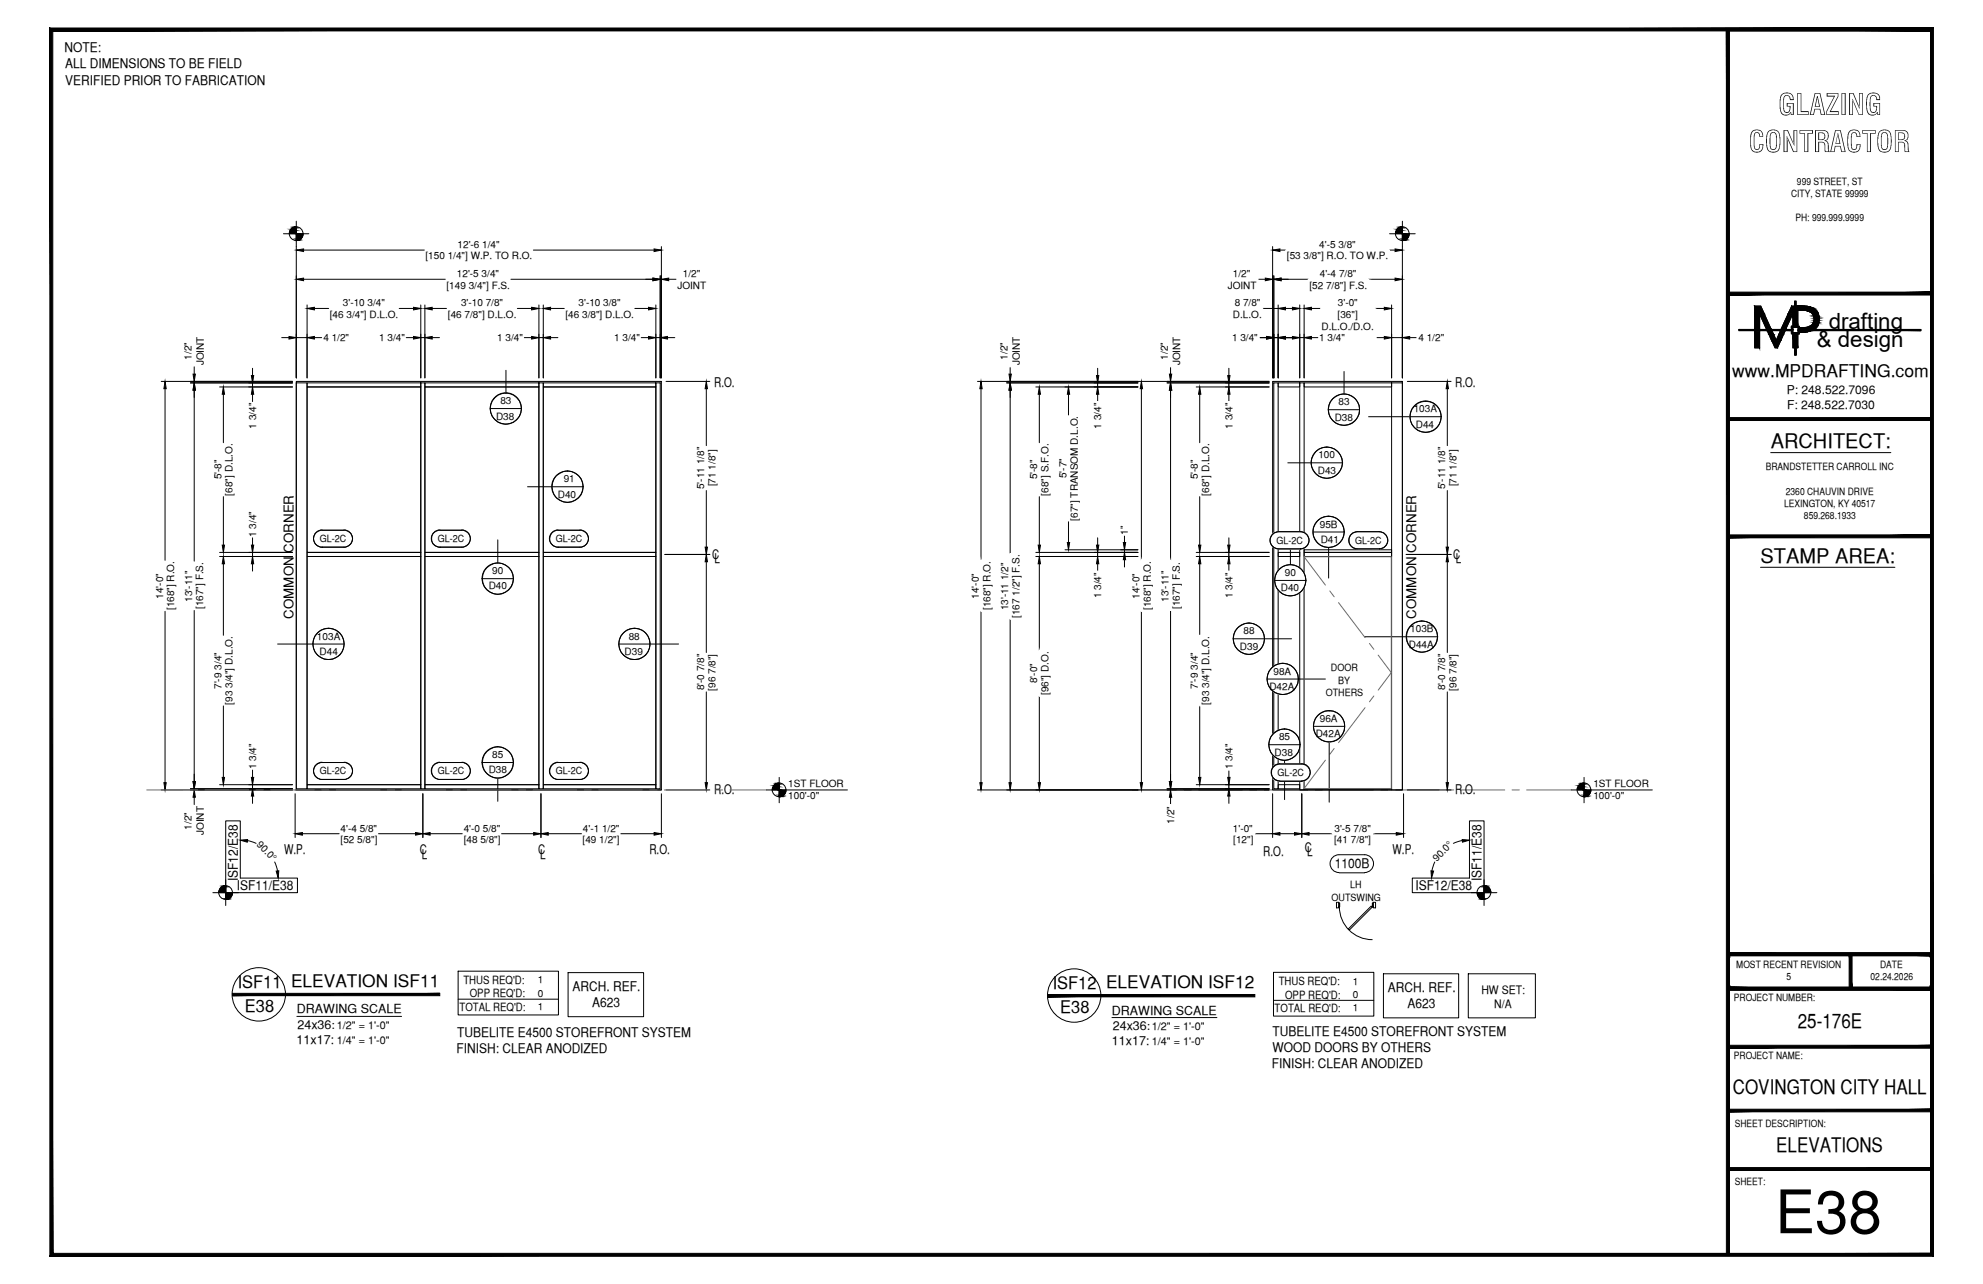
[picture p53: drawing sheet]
<svg xmlns="http://www.w3.org/2000/svg" width="432mm" height="279mm" viewBox="0 0 432 279" stroke-linecap="round" stroke-linejoin="round" font-family="sans-serif">
<defs><g id="words">
<text font-size="13.1" x="386.5" y="268.4">E38</text>
<g font-size="6.3">
<text x="387.2" y="25">GLAZING</text>
<text x="380.8" y="33.1">CONTRACTOR</text>
</g>
<g font-size="4.9">
<text x="398.2" y="71.5">drafting</text>
<text x="395.6" y="75.5">&amp; design</text>
</g>
<g font-size="4.4">
<text x="385.6" y="97.5">ARCHITECT:</text>
<text x="383.3" y="122.5">STAMP AREA:</text>
<text x="391.5" y="223.7">25-176E</text>
<text x="377.3" y="238.1">COVINGTON CITY HALL</text>
<text x="386.8" y="250.7">ELEVATIONS</text>
</g>
<g font-size="3.8">
<text x="377.2" y="82">www.MPDRAFTING.com</text>
<text x="51.8" y="215">ISF11 ELEVATION ISF11</text>
<text x="229.2" y="215.3">ISF12 ELEVATION ISF12</text>
<text x="53.3" y="220.3">E38</text>
<text x="230.9" y="220.5">E38</text>
</g>
<g font-size="2.9">
<text x="14" y="11.2">NOTE:</text>
<text x="14.2" y="14.8">ALL DIMENSIONS TO BE FIELD</text>
<text x="14.2" y="18.4">VERIFIED PRIOR TO FABRICATION</text>
<text x="155.5" y="84.1">R.O.</text>
<text x="316.9" y="84.1">R.O.</text>
<text x="155.1" y="121.6">C</text>
<text x="155.6" y="122.6">L</text>
<text x="316.4" y="121.6">C</text>
<text x="317" y="122.6">L</text>
<text x="63.9" y="134.6" transform="rotate(-90 63.9 134.6)">COMMON CORNER</text>
<text x="308.4" y="134.6" transform="rotate(-90 308.4 134.6)">COMMON CORNER</text>
<text x="155.5" y="172.8">R.O.</text>
<text x="316.9" y="172.8">R.O.</text>
<text x="61.8" y="185.9">W.P.</text>
<text x="91.4" y="185.9">C</text>
<text x="117.2" y="185.9">C</text>
<text x="141.4" y="185.9">R.O.</text>
<text x="284.2" y="185.4">C</text>
<text x="303.2" y="185.9">W.P.</text>
<text x="51.8" y="191.8" transform="rotate(-90 51.8 191.8)">ISF12/E38</text>
<text x="91.9" y="186.9">L</text>
<text x="117.6" y="186.9">L</text>
<text x="275.1" y="186.2">R.O.</text>
<text x="284.7" y="186.4">L</text>
<text x="290.6" y="189">1100B</text>
<text x="322.6" y="191.8" transform="rotate(-90 322.6 191.8)">ISF11/E38</text>
<text x="51.6" y="193.7">ISF11/E38</text>
<text x="308.2" y="193.7">ISF12/E38</text>
<text x="124.7" y="215.6">ARCH. REF.</text>
<text x="302.2" y="215.9">ARCH. REF.</text>
<text x="129" y="219.1">A623</text>
<text x="306.5" y="219.4">A623</text>
<text x="99.6" y="225.6">TUBELITE E4500 STOREFRONT SYSTEM</text>
<text x="277.1" y="225.4">TUBELITE E4500 STOREFRONT SYSTEM</text>
<text x="99.4" y="229.2">FINISH: CLEAR ANODIZED</text>
<text x="276.9" y="232.5">FINISH: CLEAR ANODIZED</text>
<text x="277.1" y="228.9">WOOD DOORS BY OTHERS</text>
</g>
<g font-size="2.7">
<text x="64.6" y="220.5">DRAWING SCALE</text>
<text x="242.1" y="220.8">DRAWING SCALE</text>
<text x="64.6" y="227.1">11x17:</text>
<text x="64.8" y="223.8">24x36:</text>
<text x="242.1" y="227.4">11x17:</text>
<text x="242.3" y="224.1">24x36:</text>
</g>
<g font-size="2.6">
<text x="389.1" y="85.8">P: 248.522.7096</text>
<text x="389.1" y="89">F: 248.522.7030</text>
</g>
<g font-size="2.5">
<text x="100.9" y="214.1">THUS REQ'D:</text>
<text x="278.4" y="214.3">THUS REQ'D:</text>
<text x="100.1" y="219.9">TOTAL REQ'D:</text>
<text x="102.3" y="217">OPP REQ'D:</text>
<text x="277.6" y="220.2">TOTAL REQ'D:</text>
<text x="279.8" y="217.3">OPP REQ'D:</text>
<text x="322.6" y="216.2">HW SET:</text>
<text x="325.4" y="219.3">N/A</text>
</g>
<g font-size="2.4">
<text x="73.3" y="224">1/2&quot; = 1'-0&quot;</text>
<text x="73.3" y="227.1">1/4&quot; = 1'-0&quot;</text>
<text x="250.8" y="224.2">1/2&quot; = 1'-0&quot;</text>
<text x="250.8" y="227.4">1/4&quot; = 1'-0&quot;</text>
</g>
<g font-size="2.2">
<text x="391.3" y="40.2">999 STREET, ST</text>
<text x="390" y="42.9">CITY, STATE 99999</text>
<text x="99.6" y="54">12'-6 1/4&quot;</text>
<text x="287.3" y="54">4'-5 3/8&quot;</text>
<text x="391" y="48.2">PH: 999.999.9999</text>
<text x="92.6" y="56.5">[150 1/4&quot;] W.P. TO R.O.</text>
<text x="280.2" y="56.5">[53 3/8&quot;] R.O. TO W.P.</text>
<text x="97.2" y="62.8">[149 3/4&quot;] F.S.</text>
<text x="99.5" y="60.3">12'-5 3/4&quot;</text>
<text x="147.5" y="62.9">JOINT</text>
<text x="148.7" y="60.3">1/2&quot;</text>
<text x="267.3" y="62.9">JOINT</text>
<text x="268.5" y="60.3">1/2&quot;</text>
<text x="285.1" y="62.8">[52 7/8&quot;] F.S.</text>
<text x="287.4" y="60.3">4'-4 7/8&quot;</text>
<text x="71.8" y="69.2">[46 3/4&quot;] D.L.O.</text>
<text x="74.7" y="66.7">3'-10 3/4&quot;</text>
<text x="97.5" y="69.2">[46 7/8&quot;] D.L.O.</text>
<text x="100.4" y="66.7">3'-10 7/8&quot;</text>
<text x="123.1" y="69.2">[46 3/8&quot;] D.L.O.</text>
<text x="126" y="66.7">3'-10 3/8&quot;</text>
<text x="268.5" y="69.2">D.L.O.</text>
<text x="268.9" y="66.6">8 7/8&quot;</text>
<text x="287.8" y="71.8">D.L.O./D.O.</text>
<text x="291.3" y="69.2">[36&quot;]</text>
<text x="291.3" y="66.7">3'-0&quot;</text>
<text x="70.4" y="74.3">4 1/2&quot;</text>
<text x="82.5" y="74.3">1 3/4&quot;</text>
<text x="108.3" y="74.3">1 3/4&quot;</text>
<text x="133.7" y="74.3">1 3/4&quot;</text>
<text x="268.3" y="74.3">1 3/4&quot;</text>
<text x="287.3" y="74.3">1 3/4&quot;</text>
<text x="308.9" y="74.3">4 1/2&quot;</text>
<text x="41.7" y="78.3" transform="rotate(-90 41.7 78.3)">1/2&quot;</text>
<text x="44.4" y="79.5" transform="rotate(-90 44.4 79.5)">JOINT</text>
<text x="219.4" y="78.3" transform="rotate(-90 219.4 78.3)">1/2&quot;</text>
<text x="222.1" y="79.5" transform="rotate(-90 222.1 79.5)">JOINT</text>
<text x="254.3" y="78.3" transform="rotate(-90 254.3 78.3)">1/2&quot;</text>
<text x="257" y="79.5" transform="rotate(-90 257 79.5)">JOINT</text>
<text x="109" y="87.9">83</text>
<text x="291.5" y="88.2">83</text>
<text x="307.8" y="89.7">103A</text>
<text x="55.8" y="93.3" transform="rotate(-90 55.8 93.3)">1 3/4&quot;</text>
<text x="108" y="91.3">D38</text>
<text x="239.8" y="93.3" transform="rotate(-90 239.8 93.3)">1 3/4&quot;</text>
<text x="268.4" y="93.3" transform="rotate(-90 268.4 93.3)">1 3/4&quot;</text>
<text x="290.6" y="91.5">D38</text>
<text x="308.3" y="93.1">D44</text>
<text x="287.1" y="99.8">100</text>
<text x="48.2" y="104.3" transform="rotate(-90 48.2 104.3)">5'-8&quot;</text>
<text x="50.6" y="107.8" transform="rotate(-90 50.6 107.8)">[68&quot;] D.L.O.</text>
<text x="122.7" y="105">91</text>
<text x="153.4" y="106.4" transform="rotate(-90 153.4 106.4)">5'-11 1/8&quot;</text>
<text x="155.8" y="105.9" transform="rotate(-90 155.8 105.9)">[71 1/8&quot;]</text>
<text x="225.9" y="104.3" transform="rotate(-90 225.9 104.3)">5'-8&quot;</text>
<text x="228.3" y="107.8" transform="rotate(-90 228.3 107.8)">[68&quot;] S.F.O.</text>
<text x="232.2" y="104.1" transform="rotate(-90 232.2 104.1)">5'-7&quot;</text>
<text x="260.8" y="104.3" transform="rotate(-90 260.8 104.3)">5'-8&quot;</text>
<text x="263.3" y="107.8" transform="rotate(-90 263.3 107.8)">[68&quot;] D.L.O.</text>
<text x="287" y="103.1">D43</text>
<text x="314.7" y="106.4" transform="rotate(-90 314.7 106.4)">5'-11 1/8&quot;</text>
<text x="317.1" y="105.9" transform="rotate(-90 317.1 105.9)">[71 1/8&quot;]</text>
<text x="384.5" y="102.3">BRANDSTETTER CARROLL INC</text>
<text x="388.9" y="107.6">2360 CHAUVIN DRIVE</text>
<text x="121.5" y="108.3">D40</text>
<text x="234.7" y="113.3" transform="rotate(-90 234.7 113.3)">[67&quot;] TRANSOM D.L.O.</text>
<text x="388.5" y="110.3">LEXINGTON, KY 40517</text>
<text x="392.8" y="113">859.268.1933</text>
<text x="55.8" y="116.8" transform="rotate(-90 55.8 116.8)">1 3/4&quot;</text>
<text x="69.7" y="118">GL-2C</text>
<text x="95.3" y="118">GL-2C</text>
<text x="121" y="118">GL-2C</text>
<text x="245.6" y="116.3" transform="rotate(-90 245.6 116.3)">1&quot;</text>
<text x="277.9" y="118.4">GL-2C</text>
<text x="287.4" y="114.8">95B</text>
<text x="287.6" y="118.1">D41</text>
<text x="295.1" y="118.4">GL-2C</text>
<text x="107.2" y="125">90</text>
<text x="279.8" y="125.3">90</text>
<text x="35.5" y="130.3" transform="rotate(-90 35.5 130.3)">14'-0&quot;</text>
<text x="41.8" y="130.9" transform="rotate(-90 41.8 130.9)">13'-11&quot;</text>
<text x="106.4" y="128.3">D40</text>
<text x="213.2" y="130.3" transform="rotate(-90 213.2 130.3)">14'-0&quot;</text>
<text x="239.8" y="130.2" transform="rotate(-90 239.8 130.2)">1 3/4&quot;</text>
<text x="248.1" y="130.3" transform="rotate(-90 248.1 130.3)">14'-0&quot;</text>
<text x="254.4" y="130.9" transform="rotate(-90 254.4 130.9)">13'-11&quot;</text>
<text x="268.4" y="130.2" transform="rotate(-90 268.4 130.2)">1 3/4&quot;</text>
<text x="278.9" y="128.7">D40</text>
<text x="37.9" y="132.8" transform="rotate(-90 37.9 132.8)">[168&quot;] R.O.</text>
<text x="44.3" y="132.5" transform="rotate(-90 44.3 132.5)">[167&quot;] F.S.</text>
<text x="215.6" y="132.8" transform="rotate(-90 215.6 132.8)">[168&quot;] R.O.</text>
<text x="219.5" y="132.8" transform="rotate(-90 219.5 132.8)">13'-11 1/2&quot;</text>
<text x="222" y="134.5" transform="rotate(-90 222 134.5)">[167 1/2&quot;] F.S.</text>
<text x="250.6" y="132.8" transform="rotate(-90 250.6 132.8)">[168&quot;] R.O.</text>
<text x="256.9" y="132.5" transform="rotate(-90 256.9 132.5)">[167&quot;] F.S.</text>
<text x="307.1" y="137.6">103B</text>
<text x="69" y="139.2">103A</text>
<text x="69.6" y="142.5">D44</text>
<text x="136" y="142.5">D39</text>
<text x="136.9" y="139.2">88</text>
<text x="270" y="141.4">D39</text>
<text x="270.8" y="138">88</text>
<text x="306.8" y="140.9">D44A</text>
<text x="48.2" y="149.9" transform="rotate(-90 48.2 149.9)">7'-9 3/4&quot;</text>
<text x="225.9" y="148.7" transform="rotate(-90 225.9 148.7)">8'-0&quot;</text>
<text x="260.8" y="149.9" transform="rotate(-90 260.8 149.9)">7'-9 3/4&quot;</text>
<text x="277.3" y="146.8">98A</text>
<text x="289.8" y="146.1">DOOR</text>
<text x="291.4" y="148.8">BY</text>
<text x="50.6" y="153.4" transform="rotate(-90 50.6 153.4)">[93 3/4&quot;] D.L.O.</text>
<text x="153.4" y="150.2" transform="rotate(-90 153.4 150.2)">8'-0 7/8&quot;</text>
<text x="155.8" y="150.3" transform="rotate(-90 155.8 150.3)">[96 7/8&quot;]</text>
<text x="228.3" y="151.3" transform="rotate(-90 228.3 151.3)">[96&quot;] D.O.</text>
<text x="263.3" y="153.4" transform="rotate(-90 263.3 153.4)">[93 3/4&quot;] D.L.O.</text>
<text x="276.4" y="150.1">D42A</text>
<text x="288.7" y="151.4">OTHERS</text>
<text x="314.7" y="150.2" transform="rotate(-90 314.7 150.2)">8'-0 7/8&quot;</text>
<text x="317.1" y="150.3" transform="rotate(-90 317.1 150.3)">[96 7/8&quot;]</text>
<text x="278.5" y="161.1">85</text>
<text x="286.5" y="160.4">D42A</text>
<text x="287.4" y="157.1">96A</text>
<text x="55.8" y="167.4" transform="rotate(-90 55.8 167.4)">1 3/4&quot;</text>
<text x="107.2" y="165">85</text>
<text x="268.4" y="167.4" transform="rotate(-90 268.4 167.4)">1 3/4&quot;</text>
<text x="277.6" y="164.4">D38</text>
<text x="69.7" y="168.5">GL-2C</text>
<text x="95.3" y="168.5">GL-2C</text>
<text x="106.4" y="168.3">D38</text>
<text x="121" y="168.5">GL-2C</text>
<text x="171.6" y="171.2">1ST FLOOR</text>
<text x="171.6" y="173.9">100'-0&quot;</text>
<text x="278.2" y="168.9">GL-2C</text>
<text x="347" y="171.2">1ST FLOOR</text>
<text x="347" y="173.9">100'-0&quot;</text>
<text x="255.7" y="179.2" transform="rotate(-90 255.7 179.2)">1/2&quot;</text>
<text x="41.7" y="180.5" transform="rotate(-90 41.7 180.5)">1/2&quot;</text>
<text x="44.4" y="181.7" transform="rotate(-90 44.4 181.7)">JOINT</text>
<text x="55.8" y="184" transform="rotate(46 55.8 184)">90.0°</text>
<text x="74.2" y="181">4'-4 5/8&quot;</text>
<text x="74.2" y="183.5">[52 5/8&quot;]</text>
<text x="101" y="181">4'-0 5/8&quot;</text>
<text x="101" y="183.5">[48 5/8&quot;]</text>
<text x="126.9" y="183.5">[49 1/2&quot;]</text>
<text x="126.9" y="181">4'-1 1/2&quot;</text>
<text x="268.5" y="181">1'-0&quot;</text>
<text x="268.5" y="183.5">[12&quot;]</text>
<text x="290.5" y="183.5">[41 7/8&quot;]</text>
<text x="290.6" y="181">3'-5 7/8&quot;</text>
<text x="312.9" y="187.6" transform="rotate(-45 312.9 187.6)">90.0°</text>
<text x="289.9" y="196">OUTSWING</text>
<text x="294" y="193.3">LH</text>
<text x="117.1" y="214">1</text>
<text x="294.6" y="214.2">1</text>
<text x="378.1" y="210.6">MOST RECENT REVISION</text>
<text x="389" y="213.3">5</text>
<text x="407.3" y="213.2">02.24.2026</text>
<text x="409.4" y="210.6">DATE</text>
<text x="117.1" y="216.9">0</text>
<text x="117.1" y="219.7">1</text>
<text x="294.6" y="217.2">0</text>
<text x="294.6" y="220">1</text>
<text x="377.6" y="217.8">PROJECT NUMBER:</text>
<text x="377.6" y="230.4">PROJECT NAME:</text>
<text x="377.8" y="245.2">SHEET DESCRIPTION:</text>
<text x="377.8" y="257.9">SHEET:</text>
</g>
</g></defs>
<!-- layer: SYMBOLS -->
<g fill="none" stroke="#000" stroke-width=".22">
<path d="M61.7 50.9h5.5M64.5 48.1v5.6M302.6 50.9h5.6M305.4 48.1v5.6M106.7 88.9h6.8M110.2 80.6v4.9M289.2 89.2h6.8M292.7 80.8v4.9M298 90.7h15.8M68.7 116l1.1-.6h5.1a1.84 1.84 0 0 1 1.9 1.8 1.84 1.84 0 0 1-1.9 1.9h-4.7a1.84 1.84 0 0 1-1.8-1.1 1.84 1.84 0 0 1 .3-2zM70.1 115.3a1.87 1.87 0 0 0-1.8 1.9 1.87 1.87 0 0 0 1.8 1.9M70.2 115.4h4.7"/>
<path d="M74.9 115.3a1.87 1.87 0 0 1 1.9 1.9 1.87 1.87 0 0 1-1.9 1.9h-4.7M94.4 116l1.1-.6h5.1a1.84 1.84 0 0 1 1.8 1.8 1.84 1.84 0 0 1-1.8 1.9h-4.8a1.84 1.84 0 0 1-1.7-1.1 1.84 1.84 0 0 1 .3-2zM95.8 115.3a1.87 1.87 0 0 0-1.9 1.9 1.87 1.87 0 0 0 1.9 1.9M95.8 115.4h4.8M95.8 119.1h4.8M100.6 115.3a1.87 1.87 0 0 1 1.8 1.9 1.87 1.87 0 0 1-1.8 1.9M108.4 117.5v5M114.9 105.9h12.1M120.1 116l1.1-.6h5.1a1.84 1.84 0 0 1 1.8 1.8 1.84 1.84 0 0 1-1.8 1.9h-4.8a1.84 1.84 0 0 1-1.6-1.1 1.84 1.84 0 0 1 .2-2zM121.5 115.3a1.87 1.87 0 0 0-1.9 1.9 1.87 1.87 0 0 0 1.9 1.9M121.5 115.4h4.8M126.3 115.3a1.87 1.87 0 0 1 1.8 1.9 1.87 1.87 0 0 1-1.8 1.9h-4.8"/>
<path d="M277 116.4l.5-.4 .9-.3h4.8a1.87 1.87 0 0 1 1.9 1.9 1.87 1.87 0 0 1-1.9 1.8h-4.8a1.87 1.87 0 0 1-1.6-1 1.87 1.87 0 0 1 .2-2zM278.4 115.7a1.87 1.87 0 0 0-1.9 1.9 1.87 1.87 0 0 0 1.9 1.8M278.4 115.7h4.8a1.87 1.87 0 0 1 1.9 1.9 1.87 1.87 0 0 1-1.9 1.8M278.4 119.4h4.8M280.4 100.7h12M281 117.9v5M285.9 115.8h6.8M289.3 119.1v6.7M294.1 116.4l.5-.4 1-.3h4.8a1.87 1.87 0 0 1 1.8 1.9 1.87 1.87 0 0 1-1.8 1.8h-4.8a1.87 1.87 0 0 1-1.7-1 1.87 1.87 0 0 1 .2-2zM295.6 115.7a1.87 1.87 0 0 0-1.9 1.9 1.87 1.87 0 0 0 1.9 1.8M295.6 115.7h4.7a1.87 1.87 0 0 1 1.9 1.9 1.87 1.87 0 0 1-1.9 1.8M295.6 119.4h4.8"/>
<path d="M105 125.9h6.8M268.5 139h12.7M277.6 126.3h6.8M297.2 138.6h15.9M60.5 140.1h14.4M134.7 140.1h13.1M275.9 147.8h12.7M286 158.1h6.8M68.7 166.6l1.1-.7h5.1a1.84 1.84 0 0 1 1.9 1.9 1.84 1.84 0 0 1-1.9 1.8h-4.7a1.84 1.84 0 0 1-1.8-1 1.84 1.84 0 0 1 .3-2zM70.1 165.9a1.87 1.87 0 0 0-1.8 1.8 1.87 1.87 0 0 0 1.8 1.9M70.2 165.9h4.7M74.9 165.9a1.87 1.87 0 0 1 1.9 1.8 1.87 1.87 0 0 1-1.9 1.9h-4.7"/>
<path d="M94.4 166.6l1.1-.7h5.1a1.84 1.84 0 0 1 1.8 1.9 1.84 1.84 0 0 1-1.8 1.8h-4.8a1.84 1.84 0 0 1-1.7-1 1.84 1.84 0 0 1 .3-2zM95.8 165.9a1.87 1.87 0 0 0-1.9 1.8 1.87 1.87 0 0 0 1.9 1.9M95.8 165.9h4.8M95.8 169.6h4.8M100.6 165.9a1.87 1.87 0 0 1 1.8 1.8 1.87 1.87 0 0 1-1.8 1.9M105 165.9h6.8M108.4 169.4v5M120.1 166.6l1.1-.7h5.1a1.84 1.84 0 0 1 1.8 1.9 1.84 1.84 0 0 1-1.8 1.8h-4.8a1.84 1.84 0 0 1-1.6-1.1 1.84 1.84 0 0 1 .2-1.9zM121.5 165.9a1.87 1.87 0 0 0-1.9 1.8 1.87 1.87 0 0 0 1.9 1.9M121.5 165.9h4.8M126.3 165.9a1.87 1.87 0 0 1 1.8 1.8 1.87 1.87 0 0 1-1.8 1.9h-4.8M166.9 171.9h17.6"/>
<path d="M169.7 169.2v5.5M276.3 162.1h6.8M277.2 166.9l.5-.4 1-.3h4.8a1.87 1.87 0 0 1 1.8 1.9 1.87 1.87 0 0 1-1.8 1.9h-4.8a1.87 1.87 0 0 1-1.7-1.1 1.87 1.87 0 0 1 .2-2zM278.7 166.2a1.87 1.87 0 0 0-1.9 1.9 1.87 1.87 0 0 0 1.9 1.8M278.7 166.2h4.8M278.7 170h4.8M279.7 165.5v8.5M283.4 166.2a1.87 1.87 0 0 1 1.9 1.9 1.87 1.87 0 0 1-1.9 1.8M289.4 161.5v13.1M342.1 171.9h17.7M344.9 169.2v5.5M46.4 194.2h5.5"/>
<path d="M49.1 191.5v5.5M53.9 182.9l1.9 .6M59.8 187.6l.6 1.9M312.4 187.6l-.6 1.9M318.4 182.9l-1.9 .6M320.4 194.2h5.5M323.2 191.5v5.5M99.8 211.3h21.8v9.6h-21.8zM99.8 217.4h21.8M277.3 211.6h21.8v9.5h-21.8zM277.3 217.7h21.8"/>
<circle cx="64.5" cy="50.8" r="1.49"/>
<circle cx="305.3" cy="50.8" r="1.49"/>
<circle cx="110.1" cy="88.9" r="3.4"/>
<circle cx="292.6" cy="89.1" r="3.4"/>
<circle cx="310.4" cy="90.6" r="3.4"/>
<circle cx="310.4" cy="90.7" r="3.4"/>
<circle cx="123.5" cy="105.9" r="3.4"/>
<circle cx="123.6" cy="105.9" r="3.4"/>
<circle cx="288.9" cy="100.7" r="3.4"/>
<circle cx="289.3" cy="115.7" r="3.4"/>
<circle cx="108.4" cy="125.9" r="3.4"/>
<circle cx="271.9" cy="139" r="3.4"/>
<circle cx="281" cy="126.3" r="3.4"/>
<circle cx="309.6" cy="138.5" r="3.4"/>
<circle cx="309.7" cy="138.5" r="3.4"/>
<circle cx="71.5" cy="140.1" r="3.4"/>
<circle cx="138.1" cy="140.1" r="3.4"/>
<circle cx="279.3" cy="147.7" r="3.4"/>
<circle cx="289.4" cy="158" r="3.4"/>
<circle cx="289.4" cy="158.1" r="3.4"/>
<circle cx="108.4" cy="165.9" r="3.4"/>
<circle cx="169.6" cy="171.9" r="1.49"/>
<circle cx="279.7" cy="162" r="3.4"/>
<circle cx="344.9" cy="171.9" r="1.49"/>
<circle cx="49.1" cy="194.2" r="1.49"/>
<circle cx="323.1" cy="194.2" r="1.49"/>
<circle cx="56.4" cy="216.4" r="5.8"/>
<circle cx="233.9" cy="216.6" r="5.8"/>
</g>
<g fill="#000" stroke="#000" stroke-width=".22">
<path d="M64.3 49.4h.2zM64.5 52.3h.5zM305.1 49.4h.3zM305.4 52.3h.5zM169.4 170.4h.3zM169.7 173.3h.5zM344.7 170.4h.2zM344.9 173.3h.5zM48.9 192.8h.2zM49.1 195.6h.6zM52.3 182.8l1.6-.1-.1 .6zM60.1 189.5h.6l-.1 1.6z"/>
<path d="M311.6 189.5h.6l-.5 1.6zM318.4 182.7l1.6 .1-1.5 .5zM323.2 192.8h.2zM322.6 195.6h.6z"/>
<path d="M64.3 49.4l.2 .1zM64 49.5h.5z"/>
<path d="M64 49.5l.5 .1v-.1zM63.8 49.6l.2-.1 .5 .1z"/>
<path d="M63.8 49.6l.7 .1v-.1zM63.6 49.7l.2-.1 .7 .1z"/>
<path d="M63.6 49.7l.9 .2v-.2zM63.6 49.7l.9 .2h-1.1z"/>
<path d="M63.4 49.9l1.1 .3v-.3zM63.4 49.9l1.1 .3h-1.3z"/>
<path d="M63.2 50.2l1.3 .2v-.2zM63.2 50.2l1.3 .2h-1.4z"/>
<path d="M63.1 50.4l1.4 .2v-.2zM63.1 50.4l1.4 .2h-1.4z"/>
<path d="M63.1 50.6l1.4 .3v-.3zM63.1 50.6l1.4 .3h-1.5z"/>
<path d="M64.5 52.3h.3zM64.5 52.3h.3z"/>
<path d="M64.5 52.2h.7zM64.5 52.2l.5 .1z"/>
<path d="M64.5 52l.7 .2 .3-.2zM64.5 52l.7 .2h-.7z"/>
<path d="M64.5 51.8l1 .2 .2-.2zM64.5 51.8l1 .2h-1z"/>
<path d="M64.5 51.6l1.2 .2 .1-.2zM64.5 51.6l1.2 .2h-1.2z"/>
<path d="M64.5 51.4l1.3 .2 .1-.2zM64.5 51.4l1.3 .2h-1.3z"/>
<path d="M64.5 50.9l1.5 .2v-.2zM64.5 50.9l1.5 .2h-1.5z"/>
<path d="M64.5 51.1l1.4 .3 .1-.3zM64.5 51.1l1.4 .3h-1.4z"/>
<path d="M305.1 49.4l.3 .1zM304.9 49.5h.5z"/>
<path d="M304.9 49.5l.5 .1v-.1zM304.6 49.6l.3-.1 .5 .1z"/>
<path d="M304.6 49.6l.8 .1v-.1zM304.4 49.7l.2-.1 .8 .1z"/>
<path d="M304.4 49.7l1 .2v-.2zM304.4 49.7l1 .2h-1.2z"/>
<path d="M304.2 49.9l1.2 .3v-.3zM304.2 49.9l1.2 .3h-1.3z"/>
<path d="M304.1 50.2l1.3 .2v-.2zM304.1 50.2l1.3 .2h-1.4z"/>
<path d="M304 50.4l1.4 .2v-.2zM304 50.4l1.4 .2h-1.5z"/>
<path d="M303.9 50.6l1.5 .3v-.3zM303.9 50.6l1.5 .3h-1.5z"/>
<path d="M305.4 52.3h.2zM305.4 52.3h.2z"/>
<path d="M305.4 52.2h.7zM305.4 52.2l.5 .1z"/>
<path d="M305.4 52l.7 .2 .2-.2zM305.4 52l.7 .2h-.7z"/>
<path d="M305.4 51.8l.9 .2 .2-.2zM305.4 51.8l.9 .2h-.9z"/>
<path d="M305.4 51.6l1.1 .2 .1-.2zM305.4 51.6l1.1 .2h-1.1z"/>
<path d="M305.4 51.4l1.2 .2 .2-.2zM305.4 51.4l1.2 .2h-1.2z"/>
<path d="M305.4 50.9l1.4 .2v-.2zM305.4 50.9l1.4 .2h-1.4z"/>
<path d="M305.4 51.1l1.4 .3v-.3zM305.4 51.1l1.4 .3h-1.4z"/>
<path d="M169.4 170.4l.3 .1zM169.2 170.5h.5z"/>
<path d="M169.2 170.5l.5 .1v-.1zM168.9 170.6l.3-.1 .5 .1z"/>
<path d="M168.9 170.6l.8 .2v-.2zM168.7 170.8l.2-.2 .8 .2z"/>
<path d="M168.7 170.8l1 .1v-.1zM168.5 170.9l.2-.1 1 .1z"/>
<path d="M168.5 170.9l1.2 .3v-.3zM168.5 170.9l1.2 .3h-1.3z"/>
<path d="M168.4 171.2l1.3 .2v-.2zM168.4 171.2l1.3 .2h-1.4z"/>
<path d="M168.3 171.4l1.4 .2v-.2zM168.3 171.4l1.4 .2h-1.5z"/>
<path d="M168.2 171.6l1.5 .3v-.3zM168.2 171.6l1.5 .3h-1.6z"/>
<path d="M169.7 173.3l.2 .1zM169.7 173.4h.2z"/>
<path d="M169.7 173.2h.7zM169.7 173.2l.5 .1z"/>
<path d="M169.7 173l.7 .2 .2-.2zM169.7 173l.7 .2h-.7z"/>
<path d="M169.7 172.8l.9 .2 .2-.2zM169.7 172.8l.9 .2h-.9z"/>
<path d="M169.7 172.7l1.1 .1 .1-.1zM169.7 172.7l1.1 .1h-1.1z"/>
<path d="M169.7 172.4l1.2 .3 .2-.3zM169.7 172.4l1.2 .3h-1.2z"/>
<path d="M169.7 171.9l1.4 .2v-.2zM169.7 171.9l1.4 .2h-1.4z"/>
<path d="M169.7 172.1l1.4 .3v-.3zM169.7 172.1l1.4 .3h-1.4z"/>
<path d="M344.7 170.4l.2 .1zM344.4 170.5h.5z"/>
<path d="M344.4 170.5l.5 .1v-.1zM344.2 170.6l.2-.1 .5 .1z"/>
<path d="M344.2 170.6l.7 .2v-.2zM344 170.8l.2-.2 .7 .2z"/>
<path d="M344 170.8l.9 .1v-.1zM343.8 170.9l.2-.1 .9 .1z"/>
<path d="M343.8 170.9l1.1 .3v-.3zM343.8 170.9l1.1 .3h-1.2z"/>
<path d="M343.7 171.2l1.2 .2v-.2zM343.7 171.2l1.2 .2h-1.4z"/>
<path d="M343.5 171.4l1.4 .2v-.2zM343.5 171.4l1.4 .2h-1.4z"/>
<path d="M343.5 171.6l1.4 .3v-.3zM343.5 171.6l1.4 .3h-1.4z"/>
<path d="M344.9 173.3l.3 .1zM344.9 173.4h.3z"/>
<path d="M344.9 173.2h.8zM344.9 173.2l.5 .1z"/>
<path d="M344.9 173l.8 .2 .2-.2zM344.9 173l.8 .2h-.8z"/>
<path d="M344.9 172.8l1 .2 .2-.2zM344.9 172.8l1 .2h-1z"/>
<path d="M344.9 172.7l1.2 .1 .1-.1zM344.9 172.7l1.2 .1h-1.2z"/>
<path d="M344.9 172.4l1.3 .3 .1-.3zM344.9 172.4l1.3 .3h-1.3z"/>
<path d="M344.9 172.1l1.4 .3 .1-.3zM344.9 172.1l1.4 .3h-1.4z"/>
<path d="M344.9 171.9l1.5 .2 .1-.2zM344.9 171.9l1.5 .2h-1.5z"/>
<path d="M48.9 192.8h.2zM48.6 192.8h.5z"/>
<path d="M48.6 192.8l.5 .2v-.2zM48.4 193l.2-.2 .5 .2z"/>
<path d="M48.4 193l.7 .1v-.1zM48.2 193.1l.2-.1 .7 .1z"/>
<path d="M48.2 193.1l.9 .2v-.2zM48 193.3l.2-.2 .9 .2z"/>
<path d="M48 193.3l1.1 .2v-.2zM48 193.3l1.1 .2h-1.2z"/>
<path d="M47.9 193.5l1.2 .2v-.2zM47.9 193.5l1.2 .2h-1.3z"/>
<path d="M47.8 193.7l1.3 .3v-.3zM47.8 193.7l1.3 .3h-1.4z"/>
<path d="M47.7 194l1.4 .2v-.2zM47.7 194l1.4 .2h-1.5z"/>
<path d="M49.1 195.7h.3zM49.1 195.6l.3 .1z"/>
<path d="M49.1 195.5l.6 .1 .2-.1zM49.1 195.5l.6 .1h-.6z"/>
<path d="M49.1 195.4l.8 .1 .2-.1zM49.1 195.4l.8 .1h-.8z"/>
<path d="M49.1 195.2l1 .2 .2-.2zM49.1 195.2l1 .2h-1z"/>
<path d="M49.1 195l1.2 .2 .1-.2zM49.1 195l1.2 .2h-1.2z"/>
<path d="M49.1 194.8l1.3 .2 .1-.2zM49.1 194.8l1.3 .2h-1.3z"/>
<path d="M49.1 194.2l1.5 .3v-.3zM49.1 194.2l1.5 .3h-1.5z"/>
<path d="M49.1 194.5l1.4 .3 .1-.3zM49.1 194.5l1.4 .3h-1.4z"/>
<path d="M321.7 194.2h1.5l-1.5 .3zM321.7 194.5h1.5v-.3z"/>
<path d="M321.7 194.5h1.5l-1.4 .3zM321.8 194.8h1.4v-.3z"/>
<path d="M321.8 194.8h1.4l-1.3 .2zM321.9 195h1.3v-.2z"/>
<path d="M321.9 195h1.3l-1.2 .2zM322 195.2h1.2v-.2z"/>
<path d="M322 195.2h1.2l-1 .2zM322.2 195.4h1v-.2z"/>
<path d="M322.2 195.4h1l-.8 .1zM322.4 195.5h.8v-.1z"/>
<path d="M322.4 195.5h.8l-.6 .1zM322.6 195.6h.6v-.1z"/>
<path d="M322.9 195.7h.3zM322.9 195.7l.3-.1z"/>
<path d="M323.2 192.8h.2zM323.2 192.8h.5z"/>
<path d="M323.2 192.8h.5l-.5 .2zM323.2 193h.7l-.2-.2z"/>
<path d="M323.2 193h.7l-.7 .1zM323.2 193.1h.9l-.2-.1z"/>
<path d="M323.2 193.1h.9l-.9 .2zM323.2 193.3h1.1l-.2-.2z"/>
<path d="M323.2 193.3h1.1l-1.1 .2zM323.2 193.5h1.2l-.1-.2z"/>
<path d="M323.2 193.5h1.2l-1.2 .2zM323.2 193.7h1.3l-.1-.2z"/>
<path d="M323.2 193.7h1.3l-1.3 .3zM323.2 194h1.4l-.1-.3z"/>
<path d="M323.2 194h1.4l-1.4 .2zM323.2 194.2h1.5l-.1-.2z"/>
<path d="M50.6 216.2v.5l45.2-.5zM50.6 216.7l45.2-.5v.5z"/>
<path d="M228.2 216.4v.5l45-.5zM228.2 216.9l45-.5v.5z"/>
</g>
<!-- layer: MEDIUM_2 -->
<path d="M49.1 178.6h3.2v12.5h12.5v3.1h-15.7zM284 171.6h19v.3h-19zM320 178.6h3.2v15.6h-15.7v-3.1h12.5zM291 196.3h.5v1.2h-.5zM291.5 196.5h.2v.9h-.2zM291.7 197.3a7.1 7.1 0 0 0 7.1 7.2M298.8 196.5h.2v.9h-.2zM299 196.3h.5v1.2h-.5zM293.6 202.2l5-5 .2 .2-5 5zM64.6 221.2h22.8M242.1 221.4h22.9" fill="none" stroke="#000" stroke-width=".22"/>
<!-- layer: NOTES -->
<path d="M291.6 189.9h5.6M297.1 186a1.94 1.94 0 0 1 2 1.9 1.94 1.94 0 0 1-2 2M297.2 186h-5.6a1.94 1.94 0 0 0-2 1.9 1.94 1.94 0 0 0 2 2M123.7 211.6h16.4v9.6h-16.4zM301.2 211.9h16.4v9.6h-16.4zM319.7 211.9h14.6v9.6h-14.6z" fill="none" stroke="#000" stroke-width=".22"/>
<!-- layer: COMPONENTS -->
<g fill="none" stroke="#000" stroke-width=".22">
<path d="M64.5 83.3h2.4v88.3h-2.4zM66.9 83.3h24.7v.9h-24.7zM91.6 83.3h.9v88.3h-.9zM92.5 83.3h24.8v.9h-24.8zM117.3 83.3h1v88.3h-1zM118.3 83.3h24.5v.9h-24.5zM142.8 83.3h1v88.3h-1zM277.4 83.3h.9v88.3h-.9zM278.3 83.3h4.7v.9h-4.7zM283 83.3h1v88.6h-1zM284 83.3h19v.9h-19zM303 83.3h2.4v88.6h-2.4z"/>
<path d="M66.9 120.2h24.7v.9h-24.7zM92.5 120.2h24.8v.9h-24.8zM118.3 120.2h24.5v.9h-24.5zM278.3 120.2h4.7v.9h-4.7zM284 120.2h19v.9h-19zM66.9 170.8h24.7v.8h-24.7zM92.5 170.8h24.8v.8h-24.8zM118.3 170.8h24.5v.8h-24.5zM278.3 170.8h4.7v.8h-4.7z"/>
</g>
<!-- layer: ROUGH OPENING -->
<path d="M64.5 83h79.5v88.9h-79.5zM277.1 83h28.3v88.9h-28.3z" fill="none" stroke="#000" stroke-width=".22"/>
<!-- layer: DIM -->
<g fill="none" stroke="#000" stroke-width=".22">
<path d="M64.5 53.7v28.5M66.1 54.4h26.3M116.1 54.4h26.3M144 53.7v28.5M277.1 53.7v28.5M278.7 54.4h1.3M302.5 54.4h1.3M305.4 53.7v28.5M42.3 79.8v1.6M61.3 73.5h1.6M64.5 73.5h2.4M66.1 60.8h30.9"/>
<path d="M66.9 66.4v15.8M68.5 73.5h1.5M68.5 67.1h3.1M86.9 67.1h3.1M88.5 73.5h1.5M91.6 73.5h.9M91.6 66.4v15.8M92.5 66.4v15.8M94.1 73.5h1.6M94.1 67.1h3.1M111.3 60.8h30.9M112.6 67.1h3.2"/>
<path d="M114.2 73.5h1.6M117.3 73.5h1M117.3 66.4v15.8M118.3 66.4v15.8M119.9 73.5h1.6M119.9 67.1h3M138.2 67.1h3M139.6 73.5h1.6M142.8 66.4v15.8M142.8 73.5h1M143.8 60v22.2M143.8 60.8h.2"/>
<path d="M145.4 73.5h1.5M145.6 60.8h1.6M220 79.8v1.6M254.9 79.8v1.6M273.9 60.8h1.6M274.2 73.5h1.6M275 67.1h3.3M277.1 60.8h.3M277.4 73.5h.9M277.4 60v22.2M278.3 66.4v15.8M279 60.8h5.9"/>
<path d="M279.8 73.5h1.7M279.9 67.1h1.5M283 73.5h1M283 66.4v15.8M284 66.4v15.8M285.6 73.5h1.5M285.6 67.1h2M297.9 60.8h5.9M299.3 67.1h2.1M299.8 73.5h1.6M303 73.5h2.4M303 66.4v15.8"/>
<path d="M307 73.5h1.5M35.1 83h28.6M35.9 84.6v37.3M41.5 83.3h22.2M42.3 83v.3M42.3 84.9v37.2M47.8 84.2h15.9M48.6 85.8v10.5M55 80.1v1.6M55 83.3v.9M55 85.8v1.6M145 83h9.6"/>
<path d="M153.8 84.6v12.4M212.9 83h63.5M213.6 84.6v37.3M219.2 83.3h28.6M220 83v.3M220 84.9v35.6M225.6 84.2h22.2M226.3 85.8v10.5M232.7 85.8v4.5M239 80.1v1.6M239 83.3v.9M239 85.8v1.6"/>
<path d="M248.5 84.6v37.3M254.1 83.3h22.3M254.9 83v.3M254.9 84.9v37.2M260.5 84.2h15.9M261.2 85.8v10.5M267.6 80.1v1.6M267.6 83.3v.9M267.6 85.8v1.6M306.5 83h9.5M315.2 84.6v12.4M48.6 108.1v10.5"/>
<path d="M55 117v1.6M153.8 106.7v12.4M226.3 108.1v10.5M231.9 119.6h15.9M232.7 113.5v4.5M239 117v1.6M244.9 116.5v1.5M244.9 119.6v.6M261.2 108.1v10.5M267.6 117v1.6M315.2 106.7v12.4M35.9 133v37.3"/>
<path d="M42.3 132.8v37.3M47.8 121.1h15.9M47.8 120.2h15.9M48.6 122.7v15.5M55 120.2v.9M55 122.7v1.6M144.8 120.6h9.8M153.8 122.2v19.8M213.6 133v37.3M220 134.7v35.6M225.6 121.1h22.2M225.6 120.2h22.2"/>
<path d="M226.3 122.7v18.8M239 120.2v.9M239 122.7v1.6M244.9 121.8v1.6M248.5 133v37.3M254.9 132.8v37.3M260.5 121.1h15.9M260.5 120.2h15.9M261.2 122.7v15.5M267.6 120.2v.9M267.6 122.7v1.6M306.2 120.6h9.8"/>
<path d="M315.2 122.2v19.8M48.6 153.6v15.6M153.8 150.6v19.7M226.3 151.5v18.8M261.2 153.6v15.6M315.2 150.6v19.7M35.1 171.9h28.6M41.5 171.6h22.2M42.3 171.6v.3M42.3 173.5v1.6M47.8 170.8h15.9M55 167.6v1.6"/>
<path d="M55 170.8v.8M55 173.2v1.6M64.3 172.7v9.5M92.1 172.7v9.5M117.8 172.7v9.5M144 172.7v9.5M145 171.9h9.6M212.9 171.9h63.5M254.1 171.6h22.3M254.9 171.6v.3M254.9 173.5v1.6M260.5 170.8h15.9"/>
<path d="M267.6 167.6v1.6M267.6 170.8v.8M267.6 173.2v1.6M277.1 172.7v9.5M283.5 172.7v9.5M305.6 172.7v9.5M306.5 171.9h9.5M65.8 181.4h8.1M82.4 181.4h8.1M93.7 181.4h6.9M109.2 181.4h7M119.4 181.4h7.2"/>
<path d="M135.2 181.4h7.2M273.2 181.4h3.9M278.7 181.4h3.2M285.1 181.4h5.2M298.8 181.4h5.2"/>
</g>
<g fill="#000" stroke="#000" stroke-width=".22">
<path d="M64.5 54.4l1.6-.2v.5zM142.4 54.2l1.6 .2-1.6 .3zM277.1 54.4l1.6-.2v.5zM303.8 54.2l1.6 .2-1.6 .3zM62.9 73.2l1.6 .3-1.6 .3zM64.5 60.8l1.6-.3v.6zM66.9 73.5l1.6-.3v.6zM66.9 67.1l1.6-.2v.5zM90 73.2l1.6 .3-1.6 .3zM90 66.9l1.6 .2-1.6 .3zM92.5 67.1l1.6-.2v.5zM92.5 73.5l1.6-.3v.6z"/>
<path d="M115.8 73.2l1.5 .3-1.5 .3zM115.8 66.9l1.5 .2-1.5 .3zM118.3 67.1l1.6-.2v.5zM118.3 73.5l1.6-.3v.6zM141.2 73.2l1.6 .3-1.6 .3zM141.2 66.9l1.6 .2-1.6 .3zM142.2 60.5l1.6 .3-1.6 .3zM143.8 73.5l1.6-.3v.6zM144 60.8l1.6-.3v.6zM275.5 60.5l1.6 .3-1.6 .3zM275.8 73.2l1.6 .3-1.6 .3zM277.4 60.8l1.6-.3v.6z"/>
<path d="M278.3 73.5l1.6-.3v.6zM278.3 67.1l1.6-.2v.5zM281.4 66.9l1.6 .2-1.6 .3zM281.4 73.2l1.6 .3-1.6 .3zM284 67.1l1.6-.2v.5zM284 73.5l1.6-.3v.6zM301.4 66.9l1.6 .2-1.6 .3zM301.4 73.2l1.6 .3-1.6 .3zM303.8 60.5l1.6 .3-1.6 .3zM305.4 73.5l1.6-.3v.6zM35.9 83l.3 1.6h-.5zM42.3 83.3l.2 1.6h-.5z"/>
<path d="M42 81.4h.5l-.2 1.6zM48.6 84.2l.3 1.6h-.5zM54.7 81.7h.5l-.2 1.6zM55 84.2l.2 1.6h-.5zM153.8 83l.3 1.6h-.6zM213.6 83l.3 1.6h-.5zM220 83.3l.2 1.6h-.5zM219.7 81.4h.5l-.2 1.6zM226.3 84.2l.3 1.6h-.5zM232.7 84.2l.2 1.6h-.5zM238.8 81.7h.5l-.3 1.6zM239 84.2l.3 1.6h-.5z"/>
<path d="M248.5 83l.3 1.6h-.5zM254.9 83.3l.2 1.6h-.5zM254.6 81.4h.5l-.2 1.6zM261.2 84.2l.3 1.6h-.5zM267.3 81.7h.5l-.2 1.6zM267.6 84.2l.2 1.6h-.5zM315.2 83l.2 1.6h-.5zM48.4 118.6h.5l-.3 1.6zM54.7 118.6h.5l-.2 1.6zM153.5 119.1h.6l-.3 1.5zM226.1 118.6h.5l-.3 1.6zM232.4 118h.5l-.2 1.6z"/>
<path d="M238.8 118.6h.5l-.3 1.6zM244.6 118h.5l-.2 1.6zM261 118.6h.5l-.3 1.6zM267.3 118.6h.5l-.2 1.6zM314.9 119.1h.5l-.2 1.5zM48.6 121.1l.3 1.6h-.5zM55 121.1l.2 1.6h-.5zM153.8 120.6l.3 1.6h-.6zM226.3 121.1l.3 1.6h-.5zM239 121.1l.3 1.6h-.5zM244.9 120.2l.2 1.6h-.5zM261.2 121.1l.3 1.6h-.5z"/>
<path d="M267.6 121.1l.2 1.6h-.5zM315.2 120.6l.2 1.6h-.5zM35.7 170.3h.5l-.3 1.6zM42 170.1h.5l-.2 1.5zM42.3 171.9l.2 1.6h-.5zM48.4 169.2h.5l-.3 1.6zM55 171.6l.2 1.6h-.5zM54.7 169.2h.5l-.2 1.6zM153.5 170.3h.6l-.3 1.6zM213.4 170.3h.5l-.3 1.6zM219.7 170.3h.5l-.2 1.6zM226.1 170.3h.5l-.3 1.6z"/>
<path d="M248.3 170.3h.5l-.3 1.6zM254.6 170.1h.5l-.2 1.5zM254.9 171.9l.2 1.6h-.5zM261 169.2h.5l-.3 1.6zM267.6 171.6l.2 1.6h-.5zM267.3 169.2h.5l-.2 1.6zM314.9 170.3h.5l-.2 1.6zM64.3 181.4l1.5-.2v.5zM90.5 181.2l1.6 .2-1.6 .3zM92.1 181.4l1.6-.2v.5zM116.2 181.2l1.6 .2-1.6 .3zM117.8 181.4l1.6-.2v.5z"/>
<path d="M142.4 181.2l1.6 .2-1.6 .3zM277.1 181.4l1.6-.2v.5zM281.9 181.2l1.6 .2-1.6 .3zM283.5 181.4l1.6-.2v.5zM304 181.2l1.6 .2-1.6 .3z"/>
</g>
<!-- layer: MEDIUM_1 -->
<path d="M64.3 171.9h79.7" fill="none" stroke="#000" stroke-width=".22"/>
<!-- layer: GRID LINES -->
<g fill="none" stroke="#6c6c6c" stroke-width=".22">
<path d="M31.9 171.9h8M41.5 171.9h1.6M44.6 171.9h9.6M55.8 171.9h1.5M58.9 171.9h9.6M70 171.9h1.6M73.2 171.9h9.5M84.3 171.9h1.6M87.5 171.9h9.5M98.6 171.9h1.6M101.8 171.9h9.5M112.9 171.9h1.6"/>
<path d="M116.1 171.9h9.5M127.2 171.9h1.6M130.4 171.9h9.5M141.5 171.9h1.6M144.7 171.9h9.5M155.8 171.9h1.6M158.9 171.9h8M246.4 171.9h9.8M257.8 171.9h1.6M261 171.9h9.5M272.1 171.9h1.6M275.3 171.9h9.5"/>
<path d="M286.4 171.9h1.6M289.6 171.9h9.5M300.7 171.9h1.6M303.8 171.9h9.6M315 171.9h1.5M318.1 171.9h9.6M329.2 171.9h1.6M332.4 171.9h9.7"/>
</g>
<!-- layer: GLASS -->
<path d="M66.9 84.2h24.7v36h-24.7zM92.5 84.2h24.8v36h-24.8zM118.3 84.2h24.5v36h-24.5zM66.9 121.1h24.7v49.7h-24.7zM92.5 121.1h24.8v49.7h-24.8zM118.3 121.1h24.5v49.7h-24.5z" fill="none" stroke="#000" stroke-width=".22"/>
<!-- layer: DIM -->
<g fill="#fff" stroke="#fff" stroke-width=".22">
<path d="M246.1 124.5v6h2.4zM246.1 124.5h2.4v6z"/>
<path d="M248.5 121.9v11.1h2.9zM248.5 121.9h2.9v11.1z"/>
<path d="M252.5 123.9v7.2h2.4zM252.5 123.9h2.4v7.2z"/>
<path d="M254.9 122.1v10.7h2.8zM254.9 122.1h2.8v10.7z"/>
<path d="M252.3 72.8v7h5.1zM252.3 72.8h5.1v7z"/>
<path d="M253.7 175.1v4.3h2.4zM253.7 175.1h2.4v4.3z"/>
<path d="M266.4 124.3v6.1h2.4zM266.4 124.3h2.4v6.1z"/>
<path d="M266.4 161.5v6.1h2.4zM266.4 161.5h2.4v6.1z"/>
<path d="M258.8 141.7v8.5h2.4zM258.8 141.7h2.4v8.5z"/>
<path d="M261.2 138.2v15.4h2.9zM261.2 138.2h2.9v15.4z"/>
<path d="M211.2 124.5v6h2.4zM211.2 124.5h2.4v6z"/>
<path d="M213.6 121.9v11.1h2.9zM213.6 121.9h2.9v11.1z"/>
<path d="M217.6 122.2v10.8h2.4zM217.6 122.2h2.4v10.8z"/>
<path d="M220 120.5v14.2h2.8zM220 120.5h2.8v14.2z"/>
<path d="M217.4 72.8v7h5.1zM217.4 72.8h5.1v7z"/>
<path d="M237.8 124.3v6.1h2.4zM237.8 124.3h2.4v6.1z"/>
<path d="M223.9 144.1v4.9h2.4zM223.9 144.1h2.4v4.9z"/>
<path d="M226.3 141.5v10h2.9zM226.3 141.5h2.9v10z"/>
<path d="M287 52v2.4l8.5-2.4zM287 54.4l8.5-2.4v2.4z"/>
<path d="M280 54.4v2.9l22.5-2.9zM280 57.3l22.5-2.9v2.9z"/>
<path d="M287.1 58.4v2.4l8.6-2.4zM287.1 60.8l8.6-2.4v2.4z"/>
<path d="M284.9 60.8v2.9l13-2.9zM284.9 63.7l13-2.9v2.9z"/>
<path d="M267 58.2v5.2l6.9-5.2zM267 63.4l6.9-5.2v5.2z"/>
<path d="M268.2 72.3v2.4l6-2.4zM268.2 74.7l6-2.4v2.4z"/>
<path d="M268.2 72.3v2.4l6-2.4zM268.2 74.7l6-2.4v2.4z"/>
<path d="M291 64.7v2.4l4.9-2.4zM291 67.1l4.9-2.4v2.4z"/>
<path d="M287.6 67.1v5.2l11.7-5.2zM287.6 72.3l11.7-5.2v5.2z"/>
<path d="M268.3 64.6v5.1l6.7-5.1zM268.3 69.7l6.7-5.1v5.1z"/>
<path d="M287.1 72.3v2.4l6.1-2.4zM287.1 74.7l6.1-2.4v2.4z"/>
<path d="M290.3 179v2.4l8.5-2.4zM290.3 181.4l8.5-2.4v2.4z"/>
<path d="M290.3 181.4v2.9l8.5-2.9zM290.3 184.3l8.5-2.9v2.9z"/>
<path d="M268.4 179v2.4l4.7-2.4zM268.4 181.4l4.7-2.4v2.4z"/>
<path d="M268.3 181.4v2.9l4.9-2.9zM268.3 184.3l4.9-2.9v2.9z"/>
<path d="M308.5 72.3v2.4l6.3-2.4zM308.5 74.7l6.3-2.4v2.4z"/>
<path d="M266.4 87.4v6.1h2.4zM266.4 87.4h2.4v6.1z"/>
<path d="M237.8 87.4v6.1h2.4zM237.8 87.4h2.4v6.1z"/>
<path d="M243.6 114v2.5h2.5zM243.6 114h2.5v2.5z"/>
</g>
<!-- layer: LIGHT_1 -->
<path d="M284 121.2l4.6 6.1M289.6 128.6l.9 1.3M291.5 131.1l5.7 7.6M297.2 154l-5.7 7.6M298.2 140l.9 1.3M299.1 151.4l-.9 1.3M300.1 142.6l2.9 3.8-2.9 3.8M288.6 165.4l-4.6 6.2M290.5 162.9l-.9 1.2" fill="none" stroke="#6c6c6c" stroke-width=".22"/>
<!-- layer: SURROUNDING CONDITIONS -->
<path d="M284 121.2h19v50.4h-19z" fill="none" stroke="#6c6c6c" stroke-width=".22"/>
<!-- layer: COMPONENTS2 -->
<path d="M284 119.6h19v.6h-19z" fill="none" stroke="#000" stroke-width=".22"/>
<!-- layer: SYMBOLS -->
<g fill="none" stroke="#fff" stroke-width=".22">
<path d="M110.2 85.5l-.9 .2M288.9 97.3l.9 .1M292.7 85.7l.9 .2M310.5 87.3l-.9 .1M69.8 119.1h5.4h-5h4.7M74.9 115.4h-5.1h5.4M95.5 119.1h5.4h-5.1h4.8M100.6 115.4h-5.1h5.4M121.2 119.1h5.4h-5.1h4.8M123.6 102.5l-.9 .1M126.3 115.4h-5.1h5.4M278.4 115.7l5.1 .1h-5.4"/>
<path d="M283.5 119.4h-5.4h5.1h-4.8M289.3 112.3l-.9 .2M295.6 115.7l5.1 .1h-5.4M300.7 119.4h-5.4h5.1h-4.8M71.6 136.7l.8 .1M108.4 122.5l.9 .1M138.2 136.7l-.9 .1M272 135.6l.9 .1M281 122.9l-.9 .1M309.6 135.1l-.8 .2M279.3 144.3l-.9 .2M279.7 158.6l-.9 .1"/>
<path d="M289.4 154.7h-.9M69.8 169.6h5.4h-5h4.7M74.9 165.9h-5.1h5.4M95.5 169.6h5.4h-5.1h4.8M100.6 165.9h-5.1h5.4M108.4 162.5l.9 .1M121.2 169.6h5.4h-5.1h4.8M126.3 165.9h-5.1h5.4M278.7 166.2l5.1 .1h-5.4M283.8 169.9h-5.4l5.1 .1h-4.8"/>
</g>
<g fill="#fff" stroke="#fff" stroke-width=".22">
<path d="M120.6 115.6l.6-.2h5.4zM120.6 115.6h6.6l-.6-.2zM120.1 116l.5-.4h6.6zM120.1 116h7.6l-.5-.4zM120.1 116h7.6l-7.9 .6zM119.8 116.6h8.2l-.3-.6zM119.8 116.6h8.2l-8.3 .6zM119.7 117.2h8.4l-.1-.6zM119.7 117.2h8.4l-8.3 .7zM119.8 117.9h8.2l.1-.7zM119.8 117.9h8.2l-7.9 .5zM120.1 118.4h7.6l.3-.5zM120.1 118.4h7.6l-7.1 .4zM120.6 118.8h6.7l.4-.4zM120.6 118.8h6.7l-6.1 .3zM121.2 119.1h5.4l.7-.3z"/>
<path d="M94.9 115.6l.6-.2h5.4zM94.9 115.6h6.6l-.6-.2zM94.4 116l.5-.4h6.6zM94.4 116h7.6l-.5-.4zM94.4 116h7.6l-8 .6zM94 116.6h8.3l-.3-.6zM94 116.6h8.3l-8.3 .6zM94 117.2h8.4l-.1-.6zM94 117.2h8.4l-8.4 .7zM94 117.9h8.3l.1-.7zM94 117.9h8.3l-7.9 .5zM94.4 118.4h7.6l.3-.5zM94.4 118.4h7.6l-7.1 .4zM94.9 118.8h6.6l.5-.4zM94.9 118.8h6.6l-6 .3zM95.5 119.1h5.4l.6-.3z"/>
<path d="M120.6 166.2l.6-.3h5.4zM120.6 166.2h6.6l-.6-.3zM120.1 166.6l.5-.4h6.6zM120.1 166.6h7.6l-.5-.4zM120.1 166.6h7.6l-7.9 .5zM119.8 167.1h8.2l-.3-.5zM119.8 167.1h8.2l-8.3 .7zM119.7 167.8h8.4l-.1-.7zM119.7 167.8h8.4l-8.3 .6zM119.8 168.4h8.2l.1-.6zM119.8 168.4h8.2l-7.9 .6zM120.1 169h7.6l.3-.6zM120.1 169h7.6l-7.1 .4zM120.6 169.4h6.7l.4-.4zM120.6 169.4h6.7l-6.1 .2zM121.2 169.6h5.4l.7-.2z"/>
<path d="M94.9 166.2l.6-.3h5.4zM94.9 166.2h6.6l-.6-.3zM94.4 166.6l.5-.4h6.6zM94.4 166.6h7.6l-.5-.4zM94.4 166.6h7.6l-8 .5zM94 167.1h8.3l-.3-.5zM94 167.1h8.3l-8.3 .7zM94 167.8h8.4l-.1-.7zM94 167.8h8.4l-8.4 .6zM94 168.4h8.3l.1-.6zM94 168.4h8.3l-7.9 .6zM94.4 169h7.6l.3-.6zM94.4 169h7.6l-7.1 .4zM94.9 169.4h6.6l.5-.4zM94.9 169.4h6.6l-6 .2zM95.5 169.6h5.4l.6-.2z"/>
<path d="M69.2 115.6l.6-.2h5.4zM69.2 115.6h6.6l-.6-.2zM68.7 116l.5-.4h6.6zM68.7 116h7.6l-.5-.4zM68.7 116h7.6l-7.9 .6zM68.4 116.6h8.2l-.3-.6zM68.4 116.6h8.2l-8.3 .6zM68.3 117.2h8.5l-.2-.6zM68.3 117.2h8.5l-8.4 .7zM68.4 117.9h8.2l.2-.7zM68.4 117.9h8.2l-7.9 .5zM68.7 118.4h7.6l.3-.5zM68.7 118.4h7.6l-7.1 .4zM69.2 118.8h6.6l.5-.4zM69.2 118.8h6.6l-6 .3zM69.8 119.1h5.4l.6-.3z"/>
<path d="M69.2 166.2l.6-.3h5.4zM69.2 166.2h6.6l-.6-.3zM68.7 166.6l.5-.4h6.6zM68.7 166.6h7.6l-.5-.4zM68.7 166.6h7.6l-7.9 .5zM68.4 167.1h8.2l-.3-.5zM68.4 167.1h8.2l-8.3 .7zM68.3 167.8h8.5l-.2-.7zM68.3 167.8h8.5l-8.4 .6zM68.4 168.4h8.2l.2-.6zM68.4 168.4h8.2l-7.9 .6zM68.7 169h7.6l.3-.6zM68.7 169h7.6l-7.1 .4zM69.2 169.4h6.6l.5-.4zM69.2 169.4h6.6l-6 .2zM69.8 169.6h5.4l.6-.2z"/>
<path d="M295.3 115.8l5.9 .2-.5-.2zM294.6 116l.7-.2 5.9 .2zM294.6 116l7.2 .4-.6-.4zM294.1 116.4l.5-.4 7.2 .4zM294.1 116.4l8 .6-.3-.6zM294.1 116.4l8 .6h-8.3zM293.8 117l8.4 .6-.1-.6zM293.8 117l8.4 .6h-8.4zM293.8 117.6l8.3 .6 .1-.6zM293.8 117.6l8.3 .6h-8.3zM293.8 118.2l8 .5 .3-.5zM293.8 118.2l8 .5h-7.7zM294.1 118.7l7.1 .5 .6-.5zM294.1 118.7l7.1 .5h-6.6zM294.6 119.2l6.1 .2 .5-.2zM294.6 119.2l6.1 .2h-5.4z"/>
<path d="M278.4 166.3l6 .2-.6-.2zM277.7 166.5l.7-.2 6 .2zM277.7 166.5l7.2 .4-.5-.4zM277.2 166.9l.5-.4 7.2 .4zM277.2 166.9l8 .5-.3-.5zM277.2 166.9l8 .5h-8.3zM276.9 167.4l8.4 .7-.1-.7zM276.9 167.4l8.4 .7h-8.4zM276.9 168.1l8.3 .6 .1-.6zM276.9 168.1l8.3 .6h-8.3zM276.9 168.7l8 .6 .3-.6zM276.9 168.7l8 .6h-7.7zM277.2 169.3l7.2 .4 .5-.4zM277.2 169.3l7.2 .4h-6.7zM277.7 169.7l6.1 .2 .6-.2zM277.7 169.7l6.1 .2h-5.4z"/>
<path d="M278.1 115.8l6 .2-.6-.2zM277.5 116l.6-.2 6 .2zM277.5 116l7.1 .4-.5-.4zM277 116.4l.5-.4 7.1 .4zM277 116.4l7.9 .6-.3-.6zM277 116.4l7.9 .6h-8.2zM276.7 117l8.4 .6-.2-.6zM276.7 117l8.4 .6h-8.6zM276.5 117.6l8.4 .6 .2-.6zM276.5 117.6l8.4 .6h-8.2zM276.7 118.2l7.9 .5 .3-.5zM276.7 118.2l7.9 .5h-7.6zM277 118.7l7.1 .5 .5-.5zM277 118.7l7.1 .5h-6.6zM277.5 119.2l6 .2 .6-.2zM277.5 119.2l6 .2h-5.4z"/>
<path d="M106.7 128.8l.9 .4 .8 .1zM106.7 128.8l2.6 .4-.9 .1zM106 128.3l.7 .5 2.6 .4zM106 128.3l4.1 .5-.8 .4zM105.5 127.6l.5 .7 4.1 .5zM105.5 127.6l5.3 .7-.7 .5zM105.2 126.8l.3 .8 5.3 .7zM105.2 126.8l6.2 .8-.6 .7zM105 125.9l.2 .9 6.2 .8zM105 125.9l6.7 .9-.3 .8zM105.2 125l-.2 .9 6.7 .9zM105.2 125l6.6 .9-.1 .9zM105.5 124.2l-.3 .8 6.6 .9zM105.5 124.2l6.2 .8 .1 .9zM106 123.5l-.5 .7 6.2 .8zM106 123.5l5.4 .7 .3 .8zM106 123.5l5.4 .7-4.7-1.2zM106.7 123l4.1 .5 .6 .7zM106.7 123l4.1 .5-3.2-.9zM107.6 122.6l2.5 .4 .7 .5zM107.6 122.6l2.5 .4-1.7-.5zM108.4 122.5l.9 .1 .8 .4z"/>
<path d="M106.7 168.8l.9 .4 .8 .2zM106.7 168.8l2.6 .4-.9 .2zM106 168.3l.7 .5 2.6 .4zM106 168.3l4.1 .5-.8 .4zM105.5 167.6l.5 .7 4.1 .5zM105.5 167.6l5.3 .7-.7 .5zM105.2 166.8l.3 .8 5.3 .7zM105.2 166.8l6.2 .8-.6 .7zM105 165.9l.2 .9 6.2 .8zM105 165.9l6.7 .9-.3 .8zM105.2 165l-.2 .9 6.7 .9zM105.2 165l6.6 .9-.1 .9zM105.5 164.2l-.3 .8 6.6 .9zM105.5 164.2l6.2 .8 .1 .9zM106 163.5l-.5 .7 6.2 .8zM106 163.5l5.4 .7 .3 .8zM106 163.5l5.4 .7-4.7-1.2zM106.7 163l4.1 .5 .6 .7zM106.7 163l4.1 .5-3.2-.9zM107.6 162.6l2.5 .4 .7 .5zM107.6 162.6l2.5 .4-1.7-.5zM108.4 162.5l.9 .1 .8 .4z"/>
<path d="M123.6 109.3l1.7-.5-.8 .4zM122.7 109.2l.9 .1 1.7-.5zM122.7 109.2l3.3-.9-.7 .5zM121.9 108.8l.8 .4 3.3-.9zM121.9 108.8l4.7-1.2-.6 .7zM121.2 108.3l.7 .5 4.7-1.2zM121.2 108.3l5.7-1.5-.3 .8zM120.6 107.6l.6 .7 5.7-1.5zM120.6 107.6l6.4-1.7-.1 .9zM120.3 106.8l.3 .8 6.4-1.7zM120.3 106.8l6.6-1.8 .1 .9zM120.2 105.9l.1 .9 6.6-1.8zM120.2 105.9l6.4-1.7 .3 .8zM120.3 105l-.1 .9 6.4-1.7zM120.3 105l5.7-1.5 .6 .7zM120.6 104.2l-.3 .8 5.7-1.5zM120.6 104.2l4.7-1.2 .7 .5zM121.2 103.5l-.6 .7 4.7-1.2zM121.2 103.5l3.3-.9 .8 .4zM121.2 103.5l3.3-.9-2.6 .4zM121.9 103l1.7-.5 .9 .1zM121.9 103l1.7-.5-.9 .1z"/>
<path d="M69.8 143.1l.9 .3 .9 .1zM69.8 143.1l2.6 .3-.8 .1zM69.2 142.6l.6 .5 2.6 .3zM69.2 142.6l4 .5-.8 .3zM68.6 141.9l.6 .7 4 .5zM68.6 141.9l5.4 .7-.8 .5zM68.3 141l.3 .9 5.4 .7zM68.3 141l6.2 .9-.5 .7zM68.1 140.1l.2 .9 6.2 .9zM68.1 140.1l6.7 .9-.3 .9zM68.3 139.3l-.2 .8 6.7 .9zM68.3 139.3l6.6 .8-.1 .9zM68.6 138.4l-.3 .9 6.6 .8zM68.6 138.4l6.2 .9 .1 .8zM69.2 137.7l-.6 .7 6.2 .9zM69.2 137.7l5.3 .7 .3 .9zM69.2 137.7l5.3 .7-4.7-1.2zM69.8 137.2l4.2 .5 .5 .7zM69.8 137.2l4.2 .5-3.3-.9zM70.7 136.8l2.5 .4 .8 .5zM70.7 136.8l2.5 .4-1.6-.5zM71.6 136.7l1.6 .5z"/>
<path d="M110.2 92.3l1.6-.4zM109.3 92.2l.9 .1 1.6-.4zM109.3 92.2l3.2-.9-.7 .6zM108.5 91.9l.8 .3 3.2-.9zM108.5 91.9l4.6-1.3-.6 .7zM107.8 91.3l.7 .6 4.6-1.3zM107.8 91.3l5.6-1.5-.3 .8zM107.2 90.6l.6 .7 5.6-1.5zM107.2 90.6l6.3-1.7-.1 .9zM106.9 89.8l.3 .8 6.3-1.7zM106.9 89.8l6.5-1.7 .1 .8zM106.7 88.9l.2 .9 6.5-1.7zM106.7 88.9l6.4-1.7 .3 .9zM106.9 88.1l-.2 .8 6.4-1.7zM106.9 88.1l5.6-1.5 .6 .6zM107.2 87.2l-.3 .9 5.6-1.5zM107.2 87.2l4.6-1.2 .7 .6zM107.8 86.6l-.6 .6 4.6-1.2zM107.8 86.6l3.2-.9 .8 .3zM107.8 86.6l3.2-.9-2.5 .3zM108.5 86l1.7-.5 .8 .2zM108.5 86l1.7-.5z"/>
<path d="M138.2 143.5l1.7-.4-.8 .3zM137.3 143.4l.9 .1 1.7-.4zM137.3 143.4l3.3-.8-.7 .5zM136.5 143.1l.8 .3 3.3-.8zM136.5 143.1l4.6-1.2-.5 .7zM135.8 142.6l.7 .5 4.6-1.2zM135.8 142.6l5.6-1.6-.3 .9zM135.2 141.9l.6 .7 5.6-1.6zM135.2 141.9l6.3-1.8-.1 .9zM134.9 141l.3 .9 6.3-1.8zM134.9 141l6.5-1.7 .1 .8zM134.7 140.1l.2 .9 6.5-1.7zM134.7 140.1l6.4-1.7 .3 .9zM134.9 139.3l-.2 .8 6.4-1.7zM134.9 139.3l5.7-1.6 .5 .7zM135.2 138.4l-.3 .9 5.7-1.6zM135.2 138.4l4.7-1.2 .7 .5zM135.8 137.7l-.6 .7 4.7-1.2zM135.8 137.7l3.3-.9 .8 .4zM135.8 137.7l3.3-.9-2.6 .4zM136.5 137.2l1.7-.5 .9 .1zM136.5 137.2l1.7-.5z"/>
<path d="M270.3 141.9l.8 .4 .9 .1zM270.3 141.9l2.6 .4-.9 .1zM269.6 141.4l.7 .5 2.6 .4zM269.6 141.4l4.1 .5-.8 .4zM269 140.7l.6 .7 4.1 .5zM269 140.7l5.4 .7-.7 .5zM268.7 139.9l.3 .8 5.4 .7zM268.7 139.9l6.2 .8-.5 .7zM268.5 139l.2 .9 6.2 .8zM268.5 139l6.7 .9-.3 .8zM268.7 138.1l-.2 .9 6.7 .9zM268.7 138.1l6.6 .9-.1 .9zM269 137.3l-.3 .8 6.6 .9zM269 137.3l6.2 .8 .1 .9zM269.6 136.6l-.6 .7 6.2 .8zM269.6 136.6l5.3 .7 .3 .8zM269.6 136.6l5.3 .7-4.6-1.2zM270.3 136.1l4.1 .5 .5 .7zM270.3 136.1l4.1 .5-3.3-.9zM271.1 135.7l2.6 .4 .7 .5zM271.1 135.7l2.6 .4-1.7-.5zM272 135.6l.9 .1 .8 .4z"/>
<path d="M281 129.7l1.6-.5zM280.1 129.5l.9 .2 1.6-.5zM280.1 129.5l3.3-.8-.8 .5zM279.3 129.2l.8 .3 3.3-.8zM279.3 129.2l4.6-1.2-.5 .7zM278.6 128.7l.7 .5 4.6-1.2zM278.6 128.7l5.6-1.6-.3 .9zM278 128l.6 .7 5.6-1.6zM278 128l6.4-1.7-.2 .8zM277.7 127.1l.3 .9 6.4-1.7zM277.7 127.1l6.5-1.7 .2 .9zM277.6 126.3l.1 .8 6.5-1.7zM277.6 126.3l6.3-1.7 .3 .8zM277.7 125.4l-.1 .9 6.3-1.7zM277.7 125.4l5.7-1.5 .5 .7zM278 124.6l-.3 .8 5.7-1.5zM278 124.6l4.6-1.3 .8 .6zM278.6 123.9l-.6 .7 4.6-1.3zM278.6 123.9l3.3-.9 .7 .3zM278.6 123.9l3.3-.9-2.6 .3zM279.3 123.3l1.7-.4 .9 .1zM279.3 123.3l1.7-.4z"/>
<path d="M279.7 165.5l1.7-.5-.9 .4zM278.8 165.4l.9 .1 1.7-.5zM278.8 165.4l3.3-.9-.7 .5zM278 165l.8 .4 3.3-.9zM278 165l4.6-1.2-.5 .7zM277.3 164.5l.7 .5 4.6-1.2zM277.3 164.5l5.7-1.6-.4 .9zM276.7 163.8l.6 .7 5.7-1.6zM276.7 163.8l6.4-1.7-.1 .8zM276.4 162.9l.3 .9 6.4-1.7zM276.4 162.9l6.6-1.7 .1 .9zM276.3 162.1l.1 .8 6.6-1.7zM276.3 162.1l6.3-1.8 .4 .9zM276.4 161.2l-.1 .9 6.3-1.8zM276.4 161.2l5.7-1.6 .5 .7zM276.7 160.3l-.3 .9 5.7-1.6zM276.7 160.3l4.7-1.2 .7 .5zM277.3 159.6l-.6 .7 4.7-1.2zM277.3 159.6l3.2-.9 .9 .4zM277.3 159.6l3.2-.9-2.5 .4zM278 159.1l1.7-.5 .8 .1zM278 159.1l1.7-.5-.9 .1z"/>
<path d="M289.4 161.5l1.7-.5zM288.5 161.4l.9 .1 1.7-.5zM288.5 161.4l3.3-.9-.7 .5zM287.7 161l.8 .4 3.3-.9zM287.7 161l4.7-1.2-.6 .7zM287 160.5l.7 .5 4.7-1.2zM287 160.5l5.7-1.6-.3 .9zM286.4 159.8l.6 .7 5.7-1.6zM286.4 159.8l6.4-1.7-.1 .8zM286.1 158.9l.3 .9 6.4-1.7zM286.1 158.9l6.6-1.7 .1 .9zM286 158.1l.1 .8 6.6-1.7zM286 158.1l6.4-1.8 .3 .9zM286.1 157.2l-.1 .9 6.4-1.8zM286.1 157.2l5.7-1.6 .6 .7zM286.4 156.3l-.3 .9 5.7-1.6zM286.4 156.3l4.7-1.2 .7 .5zM287 155.6l-.6 .7 4.7-1.2zM287 155.6l3.3-.9 .8 .4zM287 155.6l3.3-.9-2.6 .4zM287.7 155.1l1.7-.4h.9zM287.7 155.1l1.7-.4h-.9z"/>
<path d="M289.3 119.1l1.7-.4zM288.4 119l.9 .1 1.7-.4zM288.4 119l3.3-.9-.7 .6zM287.6 118.7l.8 .3 3.3-.9zM287.6 118.7l4.7-1.3-.6 .7zM286.9 118.1l.7 .6 4.7-1.3zM286.9 118.1l5.7-1.5-.3 .8zM286.4 117.4l.5 .7 5.7-1.5zM286.4 117.4l6.3-1.6-.1 .8zM286 116.6l.4 .8 6.3-1.6zM286 116.6l6.6-1.7 .1 .9zM285.9 115.8l.1 .8 6.6-1.7zM285.9 115.8l6.4-1.8 .3 .9zM286 114.9l-.1 .9 6.4-1.8zM286 114.9l5.7-1.6 .6 .7zM286.4 114l-.4 .9 5.7-1.6zM286.4 114l4.6-1.2 .7 .5zM286.9 113.3l-.5 .7 4.6-1.2zM286.9 113.3l3.3-.8 .8 .3zM286.9 113.3l3.3-.8-2.6 .3zM287.6 112.8l1.7-.5 .9 .2zM287.6 112.8l1.7-.5z"/>
<path d="M309.6 141.9l1.7-.4zM308.8 141.8l.8 .1 1.7-.4zM308.8 141.8l3.2-.8-.7 .5zM308 141.5l.8 .3 3.2-.8zM308 141.5l4.6-1.2-.6 .7zM307.3 141l.7 .5 4.6-1.2zM307.3 141l5.6-1.6-.3 .9zM306.7 140.3l.6 .7 5.6-1.6zM306.7 140.3l6.4-1.7-.2 .8zM306.4 139.4l.3 .9 6.4-1.7zM306.4 139.4l6.5-1.7 .2 .9zM306.3 138.6l.1 .8 6.5-1.7zM306.3 138.6l6.3-1.8 .3 .9zM306.4 137.7l-.1 .9 6.3-1.8zM306.4 137.7l5.6-1.6 .6 .7zM306.7 136.8l-.3 .9 5.6-1.6zM306.7 136.8l4.6-1.2 .7 .5zM307.3 136.1l-.6 .7 4.6-1.2zM307.3 136.1l3.2-.8 .8 .3zM307.3 136.1l3.2-.8-2.5 .3zM308 135.6l1.6-.5 .9 .2zM308 135.6l1.6-.5z"/>
<path d="M279.3 151.1l1.8-.4zM278.4 151l.9 .1 1.8-.4zM278.4 151l3.3-.8-.6 .5zM277.6 150.7l.8 .3 3.3-.8zM277.6 150.7l4.7-1.3-.6 .8zM276.9 150.2l.7 .5 4.7-1.3zM276.9 150.2l5.7-1.5-.3 .7zM276.4 149.4l.5 .8 5.7-1.5zM276.4 149.4l6.3-1.6-.1 .9zM276 148.7l.4 .7 6.3-1.6zM276 148.7l6.6-1.8 .1 .9zM275.9 147.8l.1 .9 6.6-1.8zM275.9 147.8l6.4-1.8 .3 .9zM276 146.9l-.1 .9 6.4-1.8zM276 146.9l5.7-1.5 .6 .6zM276.4 146l-.4 .9 5.7-1.5zM276.4 146l4.7-1.2 .6 .6zM276.9 145.4l-.5 .6 4.7-1.2zM276.9 145.4l3.3-.9 .9 .3zM276.9 145.4l3.3-.9-2.6 .3zM277.6 144.8l1.7-.5 .9 .2zM277.6 144.8l1.7-.5z"/>
<path d="M291 92.1l1.7 .5zM291 92.1l2.6 .4-.9 .1zM290.3 91.6l.7 .5 2.6 .4zM290.3 91.6l4.1 .5-.8 .4zM289.7 90.9l.6 .7 4.1 .5zM289.7 90.9l5.4 .7-.7 .5zM289.4 90l.3 .9 5.4 .7zM289.4 90l6.2 .9-.5 .7zM289.2 89.2l.2 .8 6.2 .9zM289.2 89.2l6.8 .8-.4 .9zM289.4 88.3l-.2 .9 6.8 .8zM289.4 88.3l6.6 .9v.8zM289.7 87.4l-.3 .9 6.6 .9zM289.7 87.4l6.3 .9v.9zM290.3 86.7l-.6 .7 6.3 .9zM290.3 86.7l5.3 .7 .4 .9zM290.3 86.7l5.3 .7-4.6-1.2zM291 86.2l4.1 .5 .5 .7zM291 86.2l4.1 .5-3.3-.8zM291.8 85.9l2.6 .3 .7 .5zM291.8 85.9l2.6 .3-1.7-.5zM292.7 85.7l.9 .2 .8 .3z"/>
<path d="M287.2 103.6l1.7 .5zM287.2 103.6l2.6 .3-.9 .2zM286.5 103.1l.7 .5 2.6 .3zM286.5 103.1l4.1 .5-.8 .3zM286 102.4l.5 .7 4.1 .5zM286 102.4l5.3 .7-.7 .5zM285.6 101.5l.4 .9 5.3 .7zM285.6 101.5l6.2 .9-.5 .7zM285.5 100.7l.1 .8 6.2 .9zM285.5 100.7l6.7 .8-.4 .9zM285.6 99.8l-.1 .9 6.7 .8zM285.6 99.8l6.8 .9-.2 .8zM286 99l-.4 .8 6.8 .9zM286 99l6.2 .8 .2 .9zM286.5 98.3l-.5 .7 6.2 .8zM286.5 98.3l5.3 .7 .4 .8zM286.5 98.3l5.3 .7-4.6-1.3zM287.2 97.7l4.1 .6 .5 .7zM287.2 97.7l4.1 .6-3.3-.9zM288 97.4l2.6 .3 .7 .6zM288 97.4l2.6 .3-1.7-.4zM288.9 97.3l1.7 .4z"/>
<path d="M310.5 94.1l1.7-.4zM309.6 94l.9 .1 1.7-.4zM309.6 94l3.3-.9-.7 .6zM308.7 93.7l.9 .3 3.3-.9zM308.7 93.7l4.7-1.3-.5 .7zM308 93.1l.7 .6 4.7-1.3zM308 93.1l5.7-1.5-.3 .8zM307.5 92.4l.5 .7 5.7-1.5zM307.5 92.4l6.3-1.7-.1 .9zM307.1 91.6l.4 .8 6.3-1.7zM307.1 91.6l6.6-1.7 .1 .8zM307 90.7l.1 .9 6.6-1.7zM307 90.7l6.4-1.7 .3 .9zM307.1 89.9l-.1 .8 6.4-1.7zM307.1 89.9l5.8-1.6 .5 .7zM307.5 89l-.4 .9 5.8-1.6zM307.5 89l4.7-1.2 .7 .5zM308 88.3l-.5 .7 4.7-1.2zM308 88.3l3.3-.9 .9 .4zM308 88.3l3.3-.9-2.6 .4zM308.7 87.8l1.8-.5 .8 .1zM308.7 87.8l1.8-.5z"/>
</g>
<!-- layer: TITLE BLOCK -->
<g fill="#000" stroke="#000" stroke-width=".22">
<path d="M393.1 71.3h2.4zM394.3 68h1.6z"/>
<path d="M376.3 6.5v.2h44.1zM376.3 6.5h44.3l-.2 .2z"/>
<path d="M375.9 6.4l.7 266.6v-266.6zM375.9 6.4l.7 266.6h-.7z"/>
<path d="M420.6 6.5l-.2 .2 .2 234.9zM420.4 6.7l.2 234.9h-.2z"/>
<path d="M421 6.1l-.6 .6 .6 266.7zM420.4 6.7l.6 266.7-.6-.7zM10.9 273.4h410.1l-.6-.7zM10.9 273.4l.6-.7h408.9zM10.9 6.1v267.3l.6-.7zM10.9 6.1l.6 .6v266zM10.9 6.1l.6 .6 409.5-.6zM11.5 6.7l409.5-.6-.6 .6z"/>
<path d="M382.1 68.3h1.1zM382.1 68.3h1.1z"/>
<path d="M382.1 68.3l1.1 3.3v-3.3zM382.1 68.3l1.1 3.3h-1.1z"/>
<path d="M382.1 72.1l1.1 3.6v-3.6zM382.1 72.1l1.1 3.6h-1.1z"/>
<path d="M382.1 66.6l2.1 1.7-.8-1.7zM382.1 66.6l2.1 1.7h-2.1z"/>
<path d="M383.2 68.3h1zM383.2 68.3h1z"/>
<path d="M383.2 68.3l2.4 3.3-1.4-3.3zM383.2 68.3l2.4 3.3h-1z"/>
<path d="M384.9 72.1l1.3 .7-.3-.7zM384.9 72.1l1.3 .7h-1z"/>
<path d="M385.2 72.8l1.6 1.2-.6-1.2zM385.2 72.8l1.6 1.2h-1z"/>
<path d="M385.8 74l1.2 1.7 .8-1.7zM385.8 74l1.2 1.7h-.5z"/>
<path d="M387.3 72.8l.5 1.2 .6-1.2zM387.3 72.8l.5 1.2h-1z"/>
<path d="M387.7 72.1l.7 .7 .3-.7zM387.7 72.1l.7 .7h-1.1z"/>
<path d="M389.4 68.3l-.5 3.3 1.5-3.3zM389.4 68.3l-.5 3.3h-1z"/>
<path d="M390.1 71.2l.3 .5v-.5zM390.1 71.2l.3 .5h-.3z"/>
<path d="M378.7 71.7l11.7 .2v-.2zM378.7 71.7l11.7 .2h-11.7z"/>
<path d="M390.1 71.9l.3 .5v-.5zM390.1 71.9l.3 .5h-.3z"/>
<path d="M390.1 66.6l.6 1.7v-1.7zM390.1 66.6l.6 1.7h-1.3z"/>
<path d="M390.4 68.3l.3 2.6v-2.6zM390.4 68.3l.3 2.6h-.3z"/>
<path d="M390.4 72.8l.3 2.9v-2.9zM390.4 72.8l.3 2.9h-.3z"/>
<path d="M390.8 65.5l.3 5.5v-5.5zM390.8 65.5l.3 5.5h-.3z"/>
<path d="M390.8 72.6l.3 4.7v-4.7zM390.8 72.6l.3 4.7h-.3z"/>
<path d="M391.2 67.6l.3 3.3v-3.3zM391.2 67.6l.3 3.3h-.3z"/>
<path d="M391.2 72.8l.3 2.9v-2.9zM391.2 72.8l.3 2.9h-.3z"/>
<path d="M390.1 71l1.7 .2v-.2zM390.1 71l1.7 .2h-1.7z"/>
<path d="M391.5 71.2l.3 .5v-.5zM391.5 71.2l.3 .5h-.3z"/>
<path d="M391.5 71.9l.3 .5v-.5zM391.5 71.9l.3 .5h-.3z"/>
<path d="M390.1 72.4l1.7 .2v-.2zM390.1 72.4l1.7 .2h-1.7z"/>
<path d="M391.2 66.6l2.4 .1zM391.2 66.6l2.4 .1z"/>
<path d="M391.2 66.7l3.1 .2-.7-.2zM391.2 66.7l3.1 .2h-3.1z"/>
<path d="M391.9 72.2h1.7zM391.9 72.2l1.2 .1z"/>
<path d="M391.9 72.1l1.7 .1 .6-.1zM391.9 72.1l1.7 .1h-1.7z"/>
<path d="M391.2 66.9l3.8 .2-.7-.2zM391.2 66.9l3.8 .2h-3.8z"/>
<path d="M391.2 67.1l4.2 .3-.4-.3zM391.2 67.1l4.2 .3h-4.2z"/>
<path d="M391.2 67.4l4.3 .2-.1-.2zM391.2 67.4l4.3 .2h-4.3z"/>
<path d="M392.9 67.6h2.6zM392.9 67.6h2.6z"/>
<path d="M393.3 67.6l2.3 .1-.1-.1zM393.3 67.6l2.3 .1zM393.6 67.7h2zM393.6 67.7h2z"/>
<path d="M393.4 71.2l2.1 .1zM393.1 71.3h2.4zM393.1 71.3h2.4z"/>
<path d="M391.9 71.3l3.3 .3 .3-.3zM391.9 71.3l3.3 .3h-3.3z"/>
<path d="M393.6 67.7l2.1 .1-.1-.1zM393.6 67.7l2.1 .1z"/>
<path d="M393.8 71.2h1.8zM393.4 71.2h2.1z"/>
<path d="M394 67.8l1.9 .2-.2-.2zM394 67.8l1.9 .2h-1.6zM394.3 68h1.6z"/>
<path d="M394.1 71.1l1.5 .1 .1-.1zM393.8 71.2l.3-.1 1.5 .1z"/>
<path d="M394.2 70.9l1.5 .2 .1-.2zM394.2 70.9l1.5 .2h-1.6z"/>
<path d="M394.4 68l1.5 .2v-.2zM394.4 68l1.5 .2h-1.3z"/>
<path d="M394.4 70.9h1.5zM394.2 70.9h1.6z"/>
<path d="M394.6 68.2l1.4 .1-.1-.1zM394.6 68.2l1.4 .1h-1.3z"/>
<path d="M394.6 70.7l1.3 .2v-.2zM394.6 70.7l1.3 .2h-1.5z"/>
<path d="M394.7 68.3l1.3 .2v-.2zM394.7 68.3l1.3 .2h-1.2z"/>
<path d="M394.8 68.5l1.2 .2v-.2zM394.8 68.5l1.2 .2h-1.1zM394.9 68.7h1.1zM394.9 68.7h1.1z"/>
<path d="M394.8 70.4l1.2 .1v-.1zM394.8 70.4l1.2 .1h-1.3z"/>
<path d="M394.7 70.5l1.2 .2 .1-.2zM394.7 70.5l1.2 .2h-1.3z"/>
<path d="M394.9 68.7l1.2 .3-.1-.3zM394.9 68.7l1.2 .3h-1.1z"/>
<path d="M394.9 70.2l1.1 .2v-.2zM394.9 70.2l1.1 .2h-1.2z"/>
<path d="M395 69l1.1 .2v-.2zM395 69l1.1 .2h-1.1z"/>
<path d="M395 69.2l1.1 .2v-.2zM395 69.2l1.1 .2h-1.1z"/>
<path d="M395 69.4l1.1 .3v-.3zM395 69.4l1.1 .3h-1.1z"/>
<path d="M395 69.7l1.1 .1v-.1zM395 69.7l1.1 .1h-1.1z"/>
<path d="M395 69.8l1 .4 .1-.4zM395 69.8l1 .4h-1.1zM394.9 70.2h1.1zM394.9 70.2h1.1z"/>
<path d="M391.5 71.7l26.8 .2v-.2zM391.5 71.7l26.8 .2h-26.8z"/>
<path d="M376.3 64.2h44.3v-.6zM376.3 63.6h44.3l-44.3 .6z"/>
<path d="M376.3 91.5h44.3v-.6zM376.3 90.9h44.3l-44.3 .6z"/>
<path d="M376.3 117h44.3v-.6zM376.3 116.4h44.3l-44.3 .6z"/>
<path d="M376.3 215.1v.4l.3-.7zM376.6 214.8l44 .7h-44.3zM376.6 214.8l44 .7-.2-.7zM420.4 214.8l.2 .3v.4z"/>
<path d="M376.3 215.1v.4l.3-.7zM376.6 214.8l44 .7h-44.3zM376.6 214.8l44 .7-.2-.7zM420.4 214.8l.2 .3v.4z"/>
<path d="M376.6 208l-.3 7.1 .3-.3zM376.3 207.7l.3 .3-.3 7.1z"/>
<path d="M376.6 208l-.3 7.1 .3-.3zM376.3 207.7l.3 .3-.3 7.1z"/>
<path d="M402.7 207.6l.6 7.5v-7.5zM402.7 207.6l.6 7.5h-.6z"/>
<path d="M420.4 208v6.8l.2-7.1zM420.6 207.7v7.4l-.2-.3z"/>
<path d="M420.4 208v6.8l.2-7.1zM420.6 207.7v7.4l-.2-.3z"/>
<path d="M420.6 207.3l-.2 .7 .2-.3zM376.3 207.3h44.3l-.2 .7zM376.3 207.3l.3 .7h43.8zM376.3 207.3l.3 .7-.3-.3z"/>
<path d="M420.6 207.3l-.2 .7 .2-.3zM376.3 207.3h44.3l-.2 .7zM376.3 207.3l.3 .7h43.8zM376.3 207.3l.3 .7-.3-.3z"/>
<path d="M376.3 215.3h44.3v-.3zM376.3 215h44.3l-44.3 .3z"/>
<path d="M376.3 228.1h44.3v-.6zM376.3 227.5h44.3l-44.3 .6z"/>
<path d="M376.2 254.1v.6l44.5-.6zM376.2 254.7l44.5-.6v.6z"/>
<path d="M376.2 241.4v.5l44.5-.5zM376.2 241.9l44.5-.5v.5z"/>
<path d="M376.3 6.5v235.1h.3zM376.3 6.5h.3v235.1z"/>
</g>
<g fill="none" stroke="#000" stroke-width=".22">
<path d="M376.3 63.9h44.3M378.7 71.7h11.4v-.7h.7v-5.5h.3v5.5h.7v.7h26.5v.2h-26.5v.7h-.7v4.7h-.3v-4.7h-.7v-.7h-11.4zM382.1 72.1h1.1v3.6h-1.1zM382.1 66.6h1.3l2.2 5h-1l-1.4-3.3v3.3h-1.1zM384.9 72.1h1l.9 1.9 .9-1.9h1l-1.7 3.6h-.5zM390.1 66.6h.6v4.3h-.3v-2.6l-1.5 3.3h-1zM390.4 71.2h1.1v1.2h-1.1zM390.4 72.8h.3v2.9h-.3zM391.2 72.8h.3v2.9h-.3zM392.8 67.6l.8 .1 .7 .3M393.1 71.3h-1.2v.3h3.3M394.2 72.1h-2.3v.2h1.2"/>
<path d="M394.2 72l-1.1 .2M394.3 70.8l-1.3 .4M394.3 68l.6 .9M394.9 69.9l-.6 .9M395 68.9v1M395 67.1l.6 .5 .4 1.1M395 67.1l-1.2-.4-2.6-.1v4.3h.3v-3.3h1.4M396 70.1l-.3 .8-.5 .7M396.1 68.7v1.4M385.6 98.5h26.1M383.3 123.4h29.3"/>
</g>
<use href="#words"/>
</svg>
